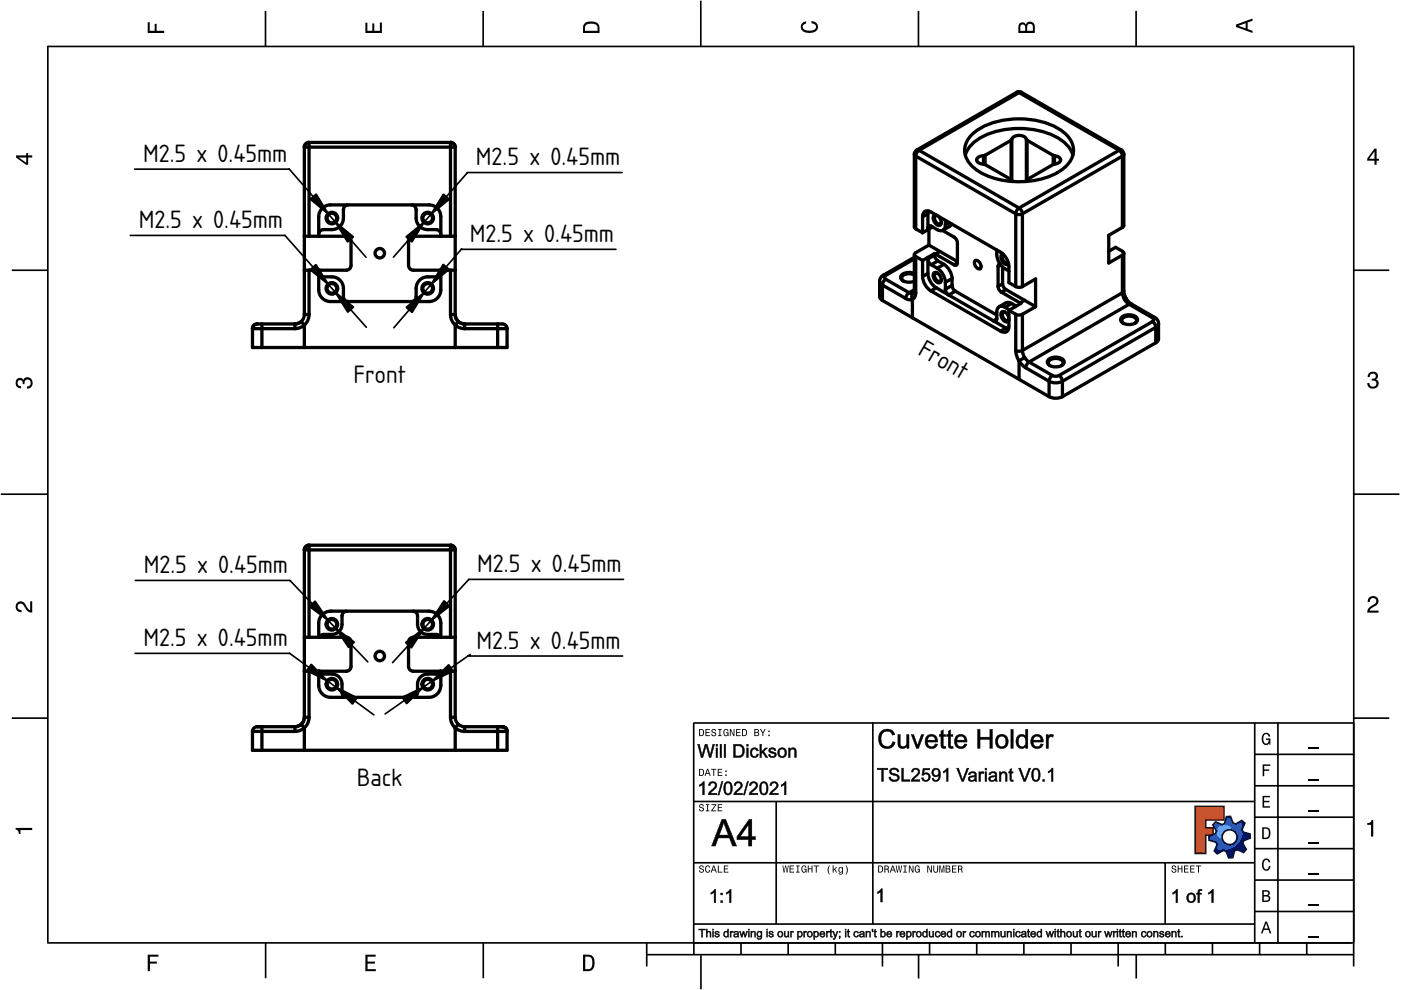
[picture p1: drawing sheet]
<svg xmlns="http://www.w3.org/2000/svg" width="297mm" height="210mm" viewBox="0 0 297 210" stroke-linecap="round" stroke-linejoin="round" font-family="sans-serif">
<defs><g id="words">
<g font-size="5">
<text x="30.3" y="34.3">M2.5 x 0.45mm</text>
<text x="100.9" y="35.1">M2.5 x 0.45mm</text>
<text x="29.4" y="48.4">M2.5 x 0.45mm</text>
<text x="99.6" y="51.3">M2.5 x 0.45mm</text>
<text x="194.4" y="75" transform="rotate(30 194.4 75)">Front</text>
<text x="74.9" y="81.2">Front</text>
<text x="30.5" y="121.5">M2.5 x 0.45mm</text>
<text x="101.2" y="121.3">M2.5 x 0.45mm</text>
<text x="30.4" y="137">M2.5 x 0.45mm</text>
<text x="101" y="137.6">M2.5 x 0.45mm</text>
<text x="75.6" y="166.6">Back</text>
</g>
</g></defs>
<g fill="none" stroke="#000" stroke-width=".35">
<path d="M10.1 9.7v190.1M10.1 9.9h277M56.3 2.3v7.5M102.4 2.3v7.5M148.6 .1v9.8M194.7 2.3v7.5M240.9 2.3v7.5M287 9.7v195.2M2.5 57.3h7.5M287.1 57.3h7.4M.2 104.8h10M287 104.8h9.7"/>
<path d="M2.5 152.3h7.5M147 153.3h140.1M147.1 153.3v49.1M185.1 153.2v42.8M266 159.9h21M266 153.3v46.7M270.9 153.3v46.7M287.1 152.3h7.4M147 169.9h119M164.6 169.9v26M266 179.9h21M266 173.3h21"/>
<path d="M266 166.6h21M10 199.9h277.1M56.3 199.9v7.5M102.5 199.9v7.5M137.1 199.9v5M147 195.9h119M147 182.9h119M157.1 199.9v2.5M167.1 199.9v2.5M177.1 199.9v2.5M187.1 199.9v5M197.1 199.9v2.5"/>
<path d="M207.1 199.9v2.5M217.1 199.9v2.5M227.1 199.9v2.5M237.1 199.9v5M247 182.9v13M247.1 199.9v2.5M257.1 199.9v2.5M266 193.3h21M266 186.6h21M267.1 199.9v2.5M277.1 199.9v2.5M137.1 202.4h150"/>
<path d="M148.6 202.6v7.2M194.8 202.4v5.1M240.9 202.4v5.1"/>
</g>
<g fill="#000">
<path d="M31.3 4.7h.4v1.8h1.1v-1.4h.4v1.4h1.6v.5h-3.5z" fill-rule="evenodd"/>
<path d="M77.5 4.8h.4v1.7h1v-1.5h.5v1.5h1.1v-1.7h.5v2.2h-3.5z" fill-rule="evenodd"/>
<path d="M124.1 4.9a2.19 2.19 0 0 0-.5 2.1h3.5v-1.2a1.42 1.42 0 0 0-1.7-1.3zM124.3 5.2a2.14 2.14 0 0 1 2.3 .3l.1 1h-2.7l.1-1z" fill-rule="evenodd"/>
<path d="M170.1 4.9l.8-.4v.5a.7 .7 0 0 0-.7 .5 .7 .7 0 0 0 .3 .8 1.69 1.69 0 0 0 2.5-.6 .9 .9 0 0 0-.9-.8v-.5a1.24 1.24 0 0 1 1.3 1.1 1.24 1.24 0 0 1-1 1.4 2.22 2.22 0 0 1-2.5-.7l-.1-.5z" fill-rule="evenodd"/>
<path d="M216.1 5l-.2 .8v1.2h3.5v-1.3a.98 .98 0 0 0-.7-1.1 .98 .98 0 0 0-1.2 .6 .84 .84 0 0 0-1.4-.2zM216.4 5.3a.54 .54 0 0 1 .7-.1 .54 .54 0 0 1 .3 .6v.7h-1.1zM217.9 5.2a.62 .62 0 0 1 .7-.1 .62 .62 0 0 1 .4 .6v.8h-1.2z" fill-rule="evenodd"/>
<path d="M262.1 5.2v.5l3.5 1.3v-.5l-1.1-.3v-1.4l1.1-.4v-.5zM262.6 5.5l1.5-.6v1.1z" fill-rule="evenodd"/>
<path d="M3.4 32.9v.5l2.1 1.5h.5v-1.5h.8v-.5h-.8v-.5h-.4v.5zM4 33.4h1.6v1.1z" fill-rule="evenodd"/>
<path d="M291.4 31.5l-1.5 2.1v.5h1.5v.8h.5v-.8h.5v-.4h-.5v-2.2zM291.4 32.1v1.6h-1.1z" fill-rule="evenodd"/>
<path d="M3.6 80.4a.86 .86 0 0 1 1.4 .1 1.06 1.06 0 0 1 1.2-.5 1.06 1.06 0 0 1 .7 1.2 1.1 1.1 0 0 1-1.2 1.2v-.4a.71 .71 0 0 0 .8-1 .71 .71 0 0 0-1.3-.1v.6h-.4a.61 .61 0 0 0-.3-.8 .61 .61 0 0 0-.8 .2 .61 .61 0 0 0 .2 .8l.6 .2v.4a1.15 1.15 0 0 1-1.2-.6 1.15 1.15 0 0 1 .3-1.3z" fill-rule="evenodd"/>
<path d="M290.3 79.1a1.08 1.08 0 0 1 1.3-.2 1.08 1.08 0 0 1 .5 1.3l-.4 .2a1.06 1.06 0 0 1 .6 1.3 1.06 1.06 0 0 1-1.2 .7 1.1 1.1 0 0 1-1.2-1.2h.4a.71 .71 0 0 0 1 .8 .71 .71 0 0 0 .1-1.3h-.6v-.4a.61 .61 0 0 0 .8-.3 .61 .61 0 0 0-.2-.8 .61 .61 0 0 0-.8 .2l-.2 .5h-.4z" fill-rule="evenodd"/>
<path d="M3.6 127.8a1.22 1.22 0 0 1 2 .7l.4 .6 .4 .3v-1.9h.4v2.4a1.8 1.8 0 0 1-1.7-1.4 .71 .71 0 0 0-.9-.5 .71 .71 0 0 0-.5 .8 .71 .71 0 0 0 .9 .6v.4a1.18 1.18 0 0 1-1.2-.6 1.18 1.18 0 0 1 .2-1.4z" fill-rule="evenodd"/>
<path d="M290.3 126.7a1.18 1.18 0 0 1 1.9 .3 1.18 1.18 0 0 1-1 1.7l-.5 .3-.3 .5h1.9v.4h-2.4a1.8 1.8 0 0 1 1.4-1.7 .71 .71 0 0 0 .5-.9 .71 .71 0 0 0-.9-.5 .71 .71 0 0 0-.5 .8h-.4z" fill-rule="evenodd"/>
<path d="M148.2 154.6v1.5h.5a.77 .77 0 0 0 .6-.8 .77 .77 0 0 0-.6-.7zM148.4 154.8a.58 .58 0 0 1 .7 .5 .58 .58 0 0 1-.7 .6zM149.6 154.6v1.5h.9v-.2h-.7v-.5h.6v-.2h-.6v-.4h.7v-.2zM151 154.7a.53 .53 0 0 0 0 .6 .53 .53 0 0 0 .6 .2 .32 .32 0 0 1-.3 .5 .32 .32 0 0 1-.3-.4h-.2a.5 .5 0 0 0 .7 .5 .5 .5 0 0 0 .1-.8l-.4-.1a.28 .28 0 0 1-.1-.4 .28 .28 0 0 1 .4-.1 .28 .28 0 0 1 .1 .3h.2a.51 .51 0 0 0-.3-.4 .51 .51 0 0 0-.5 .1zM152.3 154.6v.2h.2v1.1h-.2v.2h.7v-.2h-.3v-1.1h.3v-.2zM153.5 154.7a.81 .81 0 0 0 .5 1.4l.3-.2 .2 .2v-.8h-.6v.1h.4l-.2 .5a.6 .6 0 0 1-.5-.6 .6 .6 0 0 1 .4-.6l.2 .3h.2l-.1-.3a.53 .53 0 0 0-.8 0zM154.7 154.6v1.5h.2v-1.3l.6 1.3h.2v-1.5h-.2v1.2l-.5-1.2zM156.1 154.6v1.5h.9v-.2h-.7v-.5h.6v-.2h-.6v-.4h.7v-.2zM157.3 154.6v1.5h.5a.77 .77 0 0 0 .6-.8 .77 .77 0 0 0-.6-.7zM157.5 154.8a.58 .58 0 0 1 .7 .5 .58 .58 0 0 1-.7 .6zM159.9 154.6v1.5h.6a.42 .42 0 0 0 .5-.3 .42 .42 0 0 0-.3-.5l.2-.2-.1-.4zM160.1 154.8h.3a.23 .23 0 0 1 .3 .2 .23 .23 0 0 1-.3 .2h-.3zM160.1 155.4h.4a.26 .26 0 0 1 .3 .2 .26 .26 0 0 1-.3 .3h-.4zM161.1 154.6l.5 .9v.6h.2v-.6l.5-.9h-.2l-.4 .7-.3-.7zM162.9 155.8v.3h.3v-.3zM162.9 154.9v.3h.3v-.3z" fill-rule="evenodd"/>
<path d="M267.8 155.7a.85 .85 0 0 1 .9-.3 .85 .85 0 0 1 .6 .8h-.3l-.1-.3a.49 .49 0 0 0-.4-.3 .49 .49 0 0 0-.5 .3 1.2 1.2 0 0 0 .4 1.8 .66 .66 0 0 0 .6-.8h-.6v-.3h.9v1.3h-.1l-.1-.3-.3 .3a.85 .85 0 0 1-1.2-.7v-1.1z" fill-rule="evenodd"/>
<path d="M3.3 175.5h3.5v.5h-2.5v.8h-.3a.77 .77 0 0 0-.7-.9z" fill-rule="evenodd"/>
<path d="M148.4 170.6a.53 .53 0 0 0 0 .6 .53 .53 0 0 0 .6 .2 .32 .32 0 0 1-.3 .5 .32 .32 0 0 1-.3-.4h-.2a.5 .5 0 0 0 .7 .6 .5 .5 0 0 0 .1-.9l-.4-.1a.28 .28 0 0 1-.1-.4 .28 .28 0 0 1 .4-.1 .28 .28 0 0 1 .1 .4h.2a.51 .51 0 0 0-.3-.5 .51 .51 0 0 0-.5 .1zM149.7 170.5v.2h.2v1.1h-.2v.2h.7v-.2h-.3v-1.1h.3v-.2zM150.8 170.5v.2h.8l-.8 1.3h1.1v-.2h-.9l.9-1.3zM152.2 170.5v1.5h.9v-.2h-.7v-.5h.6v-.2h-.6v-.4h.7v-.2z" fill-rule="evenodd"/>
<path d="M148.2 163v1.5h.5a.77 .77 0 0 0 .6-.7 .77 .77 0 0 0-.6-.8zM148.4 163.2a.57 .57 0 0 1 .7 .6 .57 .57 0 0 1-.7 .5zM149.9 163l-.5 1.5h.2l.1-.4h.6l.2 .4h.2l-.6-1.5zM150 163.2l.3 .7h-.5zM150.8 163v.2h.4v1.3h.2v-1.3h.5v-.2zM152.2 163v1.5h.9v-.2h-.7v-.5h.6v-.2h-.6v-.4h.7v-.2zM153.8 164.2v.3h.3v-.3zM153.8 163.4v.3h.3v-.3z" fill-rule="evenodd"/>
<path d="M253.4 171h6.1v2.8h-3.9v1.7h1.6v1.5h-1.6v4h-2.2z" fill-rule="evenodd"/>
<path d="M257.7 174.3l-.5 .6 .7 1.3-.2 .6-1.4 .5v.9l1.5 .4 .3 .5-.7 1.4 .7 .5 1.3-.7 .6 .2 .5 1.4 .9-.1 .3-1.4 .6-.3 1.4 .6 .5-.6-.7-1.3 .2-.6 1.4-.5-.1-.9-1.4-.4-.3-.5 .6-1.4-.6-.6-1.3 .8-.6-.2-.5-1.4h-.9l-.4 1.5-.5 .2zM259.1 177.5a1.6 1.6 0 0 1 3.2 0 1.6 1.6 0 0 1-3.2 0z" fill-rule="evenodd"/>
<path d="M267.7 168.7h1.5v.3h-1.2v.8h1.1v.3h-1.1v.8h1.3v.3h-1.6z" fill-rule="evenodd"/>
<path d="M267.7 162.1h1.6v.3h-1.3v.7h1.1v.3h-1.1v1.2h-.3z" fill-rule="evenodd"/>
<path d="M267.6 175.4v2.5h.8a1.37 1.37 0 0 0 .7-2.2 1.56 1.56 0 0 0-1.5-.3zM267.9 175.7a.98 .98 0 0 1 1.2 .7 .98 .98 0 0 1-.7 1.2h-.5z" fill-rule="evenodd"/>
<path d="M289.9 174.5a.77 .77 0 0 0 .9-.6h.4v3.5h-.5v-2.5h-.8z" fill-rule="evenodd"/>
<path d="M148.4 183.6a.53 .53 0 0 0 0 .6 .53 .53 0 0 0 .6 .2 .32 .32 0 0 1-.3 .5 .32 .32 0 0 1-.3-.4h-.2a.5 .5 0 0 0 .7 .6 .5 .5 0 0 0 .1-.9l-.4-.1a.28 .28 0 0 1-.1-.4 .28 .28 0 0 1 .4-.1 .28 .28 0 0 1 .1 .4h.2a.51 .51 0 0 0-.3-.5 .51 .51 0 0 0-.5 .1zM149.6 183.7l-.1 .2a.67 .67 0 0 0 .1 .9 .67 .67 0 0 0 .8 .1l.2-.4h-.2l-.2 .3a.6 .6 0 0 1-.5-.5 .6 .6 0 0 1 .4-.6l.3 .3h.2l-.2-.4a.5 .5 0 0 0-.8 .1zM151.2 183.5l-.5 1.5h.2l.1-.4h.6l.2 .4h.2l-.6-1.5zM151.3 183.7l.3 .7h-.5zM152.2 183.5v1.5h1v-.2h-.8v-1.3zM153.5 183.5v1.5h.9v-.2h-.7v-.5h.6v-.2h-.6v-.4h.7v-.2z" fill-rule="evenodd"/>
<path d="M165.9 183.5l.3 1.5h.1l.3-1.3 .2 1.3h.2l.2-1.5h-.1l-.2 1.3-.2-1.3h-.2l-.2 1.3-.2-1.3zM167.4 183.5v1.5h1v-.2h-.8v-.5h.7v-.2h-.7v-.4h.7v-.2zM168.8 183.5v.2h.3v1.1h-.3v.2h.7v-.2h-.2v-1.1h.2v-.2zM170.1 183.7a.82 .82 0 0 0 .5 1.3l.3-.2 .1 .2v-.8h-.5v.2h.3l-.2 .4a.6 .6 0 0 1-.5-.5 .6 .6 0 0 1 .5-.6l.2 .3h.2l-.2-.4a.53 .53 0 0 0-.7 .1zM171.3 183.5v1.5h.2v-.7h.6v.7h.2v-1.5h-.2v.6h-.6v-.6zM172.5 183.5v.2h.5v1.3h.2v-1.3h.4v-.2zM175.8 183.5a1.35 1.35 0 0 0 .2 1.9 1.84 1.84 0 0 1 0-1.9zM176.5 183.5v1.5h.2v-.4l.2-.2 .4 .6h.2l-.4-.7 .4-.5h-.2l-.6 .6v-.9zM177.9 184a.59 .59 0 0 0-.2 .7 .59 .59 0 0 0 .7 .3l.1-.2a.31 .31 0 0 1-.1 .5 .31 .31 0 0 1-.4-.2h-.2a.47 .47 0 0 0 .5 .4 .47 .47 0 0 0 .4-.5v-1.2h-.2v.2l-.3-.2zM178 184.1l.1-.1a.42 .42 0 0 1 .4 .4 .42 .42 0 0 1-.4 .5l-.1-.3zM179.3 183.5a1.85 1.85 0 0 1 0 1.9 1.22 1.22 0 0 0 0-1.9z" fill-rule="evenodd"/>
<path d="M186.2 183.5v1.5h.5a.77 .77 0 0 0 .6-.7 .77 .77 0 0 0-.6-.8zM186.4 183.7a.58 .58 0 0 1 .6 .6 .58 .58 0 0 1-.6 .5zM187.5 183.5v1.5h.2v-.6a.45 .45 0 0 1 .5 .1 .45 .45 0 0 1 .1 .5h.2l-.2-.7a.42 .42 0 0 0 .1-.5 .42 .42 0 0 0-.4-.3zM187.7 183.7h.2a.26 .26 0 0 1 .4 .3 .26 .26 0 0 1-.4 .2h-.2zM189.2 183.5l-.6 1.5h.2l.2-.4h.6l.1 .4h.2l-.5-1.5zM189.3 183.7l.2 .7h-.4zM189.9 183.5l.3 1.5h.2l.2-1.3 .2 1.3h.2l.3-1.5h-.2l-.2 1.3-.2-1.3h-.2l-.2 1.3-.2-1.3zM191.5 183.5v.2h.3v1.1h-.3v.2h.8v-.2h-.3v-1.1h.3v-.2zM192.7 183.5v1.5h.2v-1.2l.5 1.2h.3v-1.5h-.2v1.2l-.6-1.2zM194.1 183.7a.81 .81 0 0 0 .5 1.3l.3-.2 .1 .2v-.8h-.5v.2h.3l-.2 .4a.6 .6 0 0 1-.5-.5 .6 .6 0 0 1 .5-.6l.2 .3h.2l-.2-.4a.53 .53 0 0 0-.7 .1zM196.6 183.5v1.5h.2v-1.2l.6 1.2h.2v-1.5h-.2v1.2l-.6-1.2zM197.9 183.5v.9a.52 .52 0 0 0 .5 .6 .52 .52 0 0 0 .5-.6v-.9h-.2v.9a.33 .33 0 0 1-.3 .5 .33 .33 0 0 1-.3-.5v-.9zM199.2 183.5v1.5h.1v-1.4l.3 1.4h.2l.3-1.4v1.4h.1v-1.5h-.2l-.3 1.3-.3-1.3zM200.5 183.5v1.5h.6a.42 .42 0 0 0 .4-.3 .42 .42 0 0 0-.2-.5l.2-.2-.1-.4zM200.7 183.7h.3a.23 .23 0 0 1 .3 .2 .23 .23 0 0 1-.3 .2h-.3zM200.7 184.3h.3a.26 .26 0 0 1 .3 .3 .26 .26 0 0 1-.3 .2h-.3zM201.8 183.5v1.5h1v-.2h-.8v-.5h.7v-.2h-.7v-.4h.8v-.2zM203.1 183.5v1.5h.2v-.6a.45 .45 0 0 1 .5 .1 .45 .45 0 0 1 .1 .5h.2l-.2-.7a.42 .42 0 0 0 .1-.5 .42 .42 0 0 0-.4-.3zM203.3 183.7h.3a.26 .26 0 0 1 .3 .3 .26 .26 0 0 1-.4 .2h-.2z" fill-rule="evenodd"/>
<path d="M248.5 183.6a.53 .53 0 0 0 0 .6 .53 .53 0 0 0 .6 .2 .32 .32 0 0 1-.2 .5 .32 .32 0 0 1-.3-.4h-.2a.5 .5 0 0 0 .6 .6 .5 .5 0 0 0 .2-.9l-.4-.1a.28 .28 0 0 1-.1-.4 .28 .28 0 0 1 .3-.1 .28 .28 0 0 1 .2 .4h.2a.51 .51 0 0 0-.3-.5 .51 .51 0 0 0-.6 .1zM249.7 183.5v1.5h.2v-.7h.6v.7h.2v-1.5h-.2v.6h-.6v-.6zM251 183.5v1.5h1v-.2h-.8v-.5h.7v-.2h-.7v-.4h.8v-.2zM252.3 183.5v1.5h1v-.2h-.8v-.5h.7v-.2h-.7v-.4h.8v-.2zM253.5 183.5v.2h.5v1.3h.2v-1.3h.5v-.2z" fill-rule="evenodd"/>
<path d="M268.3 195.4l-1 2.5h.4l.2-.7h1l.3 .7h.3l-.9-2.5zM268.4 195.8l.4 1.1h-.7z" fill-rule="evenodd"/>
<path d="M267.6 188.7v2.5h1a.7 .7 0 0 0 .7-.5 .7 .7 0 0 0-.4-.8 .61 .61 0 0 0 .3-.8 .61 .61 0 0 0-.7-.4zM267.9 189h.6a.38 .38 0 0 1 .4 .4 .38 .38 0 0 1-.5 .4h-.5zM267.9 190.1h.6a.44 .44 0 0 1 .5 .4 .44 .44 0 0 1-.5 .4h-.6z" fill-rule="evenodd"/>
<path d="M267.8 182.3a.85 .85 0 0 1 .9-.3 .85 .85 0 0 1 .6 .8h-.3l-.1-.2a.47 .47 0 0 0-.4-.3 .47 .47 0 0 0-.4 .3 1.21 1.21 0 0 0 .4 1.7 .64 .64 0 0 0 .5-.7h.4a.89 .89 0 0 1-.8 1 .89 .89 0 0 1-1-.7v-1.1z" fill-rule="evenodd"/>
<path d="M31.3 202.4h2.3v.4h-1.8v1.1h1.5v.4h-1.5v1.6h-.5z" fill-rule="evenodd"/>
<path d="M77.5 202.4h2.1v.4h-1.7v1.1h1.6v.4h-1.6v1.2h1.8v.4h-2.2z" fill-rule="evenodd"/>
<path d="M123.6 202.4v3.5h1.2a1.42 1.42 0 0 0 1.3-1.7 1.38 1.38 0 0 0-1.3-1.8zM124.1 202.8l1 .1a1.89 1.89 0 0 1 0 2.5l-1 .1z" fill-rule="evenodd"/>
</g>
<path d="M277.3 158.6h2.2M277.3 178.6h2.2M277.3 172h2.2M277.3 165.3h2.2M277.3 198.6h2.2M277.3 192h2.2M277.3 185.3h2.2" fill="none" stroke="#000" stroke-width=".25"/>
<g fill="#000">
<path d="M186 189.1l.8-.7h.3v2.8h-.4v-2.1l-.7 .4z"/>
<path d="M186.8 155.1a1.76 1.76 0 0 1 2.9 .6l-.5 .2a1.26 1.26 0 0 0-1.6-.8 1.26 1.26 0 0 0-.8 1.5 1.27 1.27 0 0 0 .9 1.6 1.27 1.27 0 0 0 1.6-.9l.5 .1a1.84 1.84 0 0 1-2.3 1.2 1.84 1.84 0 0 1-1.2-2.3zM190.4 155.8h.5v1.6a.73 .73 0 0 0 .7 .9 .73 .73 0 0 0 .6-1v-1.5h.5v2.9h-.4v-.5a1.03 1.03 0 0 1-1.3 .5 1.03 1.03 0 0 1-.6-1.1zM193.2 155.8h.5l.8 2.3 .9-2.3h.5l-1.1 2.9h-.5zM196.5 156.1a1.36 1.36 0 0 1 1.6-.3 1.36 1.36 0 0 1 .7 1.5h-2.2a.85 .85 0 0 0 .7 1 .85 .85 0 0 0 1-.6l.5 .1a1.42 1.42 0 0 1-2 .8 1.42 1.42 0 0 1-.6-2zM196.9 156.3l-.2 .6h1.6a.8 .8 0 0 0-.5-.7 .8 .8 0 0 0-.9 .1zM199.5 155l.5-.3v1.1h.5v.3h-.5v1.7a.33 .33 0 0 0 .1 .4 .33 .33 0 0 0 .4 0l.1 .5a.73 .73 0 0 1-.9-.1 .73 .73 0 0 1-.2-.8v-1.7h-.4v-.3h.4zM201.1 155l.4-.3v1.1h.5v.3h-.5v1.7a.33 .33 0 0 0 .2 .4 .33 .33 0 0 0 .3 0l.1 .5a.73 .73 0 0 1-.8-.1 .73 .73 0 0 1-.2-.8v-1.7h-.4v-.3h.4zM202.7 156.1a1.36 1.36 0 0 1 1.6-.3 1.36 1.36 0 0 1 .7 1.5h-2.1a.85 .85 0 0 0 .6 1 .85 .85 0 0 0 1-.6l.5 .1a1.42 1.42 0 0 1-1.9 .8 1.42 1.42 0 0 1-.7-2zM203.1 156.3l-.2 .6h1.6a.8 .8 0 0 0-.5-.7 .8 .8 0 0 0-.9 .1zM207.3 154.6h.5v1.7h2.1v-1.7h.5v4.1h-.5v-1.9h-2.1v1.9h-.5zM211.5 156a1.47 1.47 0 0 1 2.3 1 1.47 1.47 0 0 1-1.9 1.6 1.68 1.68 0 0 1-.4-2.6zM211.8 156.4a1.11 1.11 0 0 0-.3 1.2 1.11 1.11 0 0 0 1.1 .7 1.13 1.13 0 0 0 .7-1.3 1.13 1.13 0 0 0-1.1-.9zM214.3 154.6h.5v4.1h-.5zM215.8 156a1.07 1.07 0 0 1 1.6 .1v-1.5h.5v4.1h-.4v-.4a1.25 1.25 0 0 1-1.6 .2 1.25 1.25 0 0 1-.5-1.6zM216.1 156.4a1.26 1.26 0 0 0 .6 1.9 1.18 1.18 0 0 0 .8-1.1 1.18 1.18 0 0 0-.8-1.1zM218.9 156.1a1.36 1.36 0 0 1 1.6-.3 1.36 1.36 0 0 1 .7 1.5h-2.2a.85 .85 0 0 0 .7 1 .85 .85 0 0 0 1-.6l.5 .1a1.42 1.42 0 0 1-2 .8 1.42 1.42 0 0 1-.6-2zM219.3 156.3l-.2 .6h1.6a.8 .8 0 0 0-.5-.7 .8 .8 0 0 0-.9 .1zM221.8 155.8h.4v.4a.7 .7 0 0 1 1.2-.4l-.2 .5a.65 .65 0 0 0-.8 .1 .65 .65 0 0 0-.1 .7v1.6h-.5z"/>
<path d="M186.7 155.1a1.8 1.8 0 0 1 3.1 .7l-.6 .1a1.23 1.23 0 0 0-1.5-.8 1.23 1.23 0 0 0-.9 1.5 1.22 1.22 0 0 0 .9 1.6 1.22 1.22 0 0 0 1.5-1l.6 .1a1.84 1.84 0 0 1-2.1 1.4 1.84 1.84 0 0 1-1.5-2.1l.1-.8zM186.9 155a2.15 2.15 0 0 0 .9 3.7 1.62 1.62 0 0 0 1.9-1.3l-.4-.1a1.3 1.3 0 0 1-1.6 1 1.3 1.3 0 0 1-1-1.7 1.31 1.31 0 0 1 .9-1.5 1.31 1.31 0 0 1 1.7 .8l.4-.2a1.72 1.72 0 0 0-2.8-.7zM190.3 155.7h.6v2.2a.71 .71 0 0 0 .9 .3 .71 .71 0 0 0 .4-.9v-1.6h.6v3h-.6l.1-.5a1.05 1.05 0 0 1-1.1 .6 1.05 1.05 0 0 1-.8-.8zM190.4 155.8v1.8a.99 .99 0 0 0 .7 1.1 .99 .99 0 0 0 1.2-.6v.6h.4v-2.9h-.5l.1 1.5a.77 .77 0 0 1-.7 1 .77 .77 0 0 1-.8-.9l.1-1.6zM193.1 155.7h.7l.7 2.4 .8-2.4h.6l-1.1 3h-.5zM193.2 155.8l1.1 2.9h.5l1.1-2.9h-.5l-.9 2.5-.8-2.5zM196.5 156.1a1.38 1.38 0 0 1 1.7-.3 1.38 1.38 0 0 1 .6 1.6l-2.1-.1a.82 .82 0 0 0 .6 1 .82 .82 0 0 0 1-.6h.5a1.19 1.19 0 0 1-1.6 1 1.63 1.63 0 0 1-.7-2.6zM196.5 156.1a1.46 1.46 0 0 0-.1 2 1.46 1.46 0 0 0 1.9 .3l.5-.6-.5-.1a.85 .85 0 0 1-1.1 .6 .85 .85 0 0 1-.6-1h2.2a1.31 1.31 0 0 0-.7-1.4 1.31 1.31 0 0 0-1.6 .2zM197 156.4l-.3 .5h1.5a.75 .75 0 0 0-.4-.7 .75 .75 0 0 0-.8 .2zM196.9 156.3l.6-.3 .5 .2 .2 .3 .1 .5h-1.7zM199.4 155l.6-.3v1.1l.5-.1v.5l-.5-.1v1.7a.3 .3 0 0 0 .2 .4 .3 .3 0 0 0 .3 0l.1 .5a.8 .8 0 0 1-.9-.1 .8 .8 0 0 1-.3-.8l.1-1.7-.4 .1v-.5l.4 .1zM199.5 155v.8h-.4v.3h.4v1.7a.67 .67 0 0 0 .3 .8 .67 .67 0 0 0 .7 0v-.4a.35 .35 0 0 1-.4 0 .35 .35 0 0 1-.2-.4v-1.7h.6v-.3h-.6l.1-1.1zM201 155l.6-.3-.1 1.1 .6-.1v.5l-.6-.1 .1 1.7a.3 .3 0 0 0 .1 .4 .3 .3 0 0 0 .4 0l.1 .5a.8 .8 0 0 1-.9-.1 .8 .8 0 0 1-.3-.8l.1-1.7-.5 .1v-.5l.5 .1zM201.1 155v.8h-.4v.3h.4v1.7a.67 .67 0 0 0 .2 .8 .67 .67 0 0 0 .8 0l-.1-.4a.35 .35 0 0 1-.4 0 .35 .35 0 0 1-.1-.4v-1.7h.5v-.3h-.5v-1.1zM202.7 156.1a1.38 1.38 0 0 1 1.7-.3 1.38 1.38 0 0 1 .6 1.6l-2.1-.1a.82 .82 0 0 0 .6 1 .82 .82 0 0 0 1-.6h.5a1.19 1.19 0 0 1-1.6 1 1.63 1.63 0 0 1-.7-2.6zM202.8 156.1a1.46 1.46 0 0 0-.2 2 1.46 1.46 0 0 0 1.9 .3l.5-.6-.5-.1a.85 .85 0 0 1-1 .6 .85 .85 0 0 1-.6-1h2.1a1.31 1.31 0 0 0-.7-1.4 1.31 1.31 0 0 0-1.5 .2zM203.2 156.4l-.3 .5h1.6a.75 .75 0 0 0-.5-.7 .75 .75 0 0 0-.8 .2zM203.1 156.3l.6-.3 .5 .2 .3 .3 .1 .5h-1.8zM207.2 154.6h.6v1.7h2.1l-.1-1.7h.7v4.1h-.7v-1.9h-2v1.9h-.6zM207.3 154.6v4.1h.5l-.1-2h2.2v2h.5v-4.1h-.5v1.7h-2.2l.1-1.7zM211.5 156a1.52 1.52 0 0 1 2.3 1 1.52 1.52 0 0 1-2 1.7 1.73 1.73 0 0 1-.3-2.7zM211.5 156a1.51 1.51 0 0 0-.3 1.8 1.51 1.51 0 0 0 1.7 .8 1.47 1.47 0 0 0 .7-2.1 1.47 1.47 0 0 0-2.1-.5zM211.8 156.4a1.06 1.06 0 0 0-.2 1.2 1.06 1.06 0 0 0 1 .6 1.08 1.08 0 0 0 .6-1.2 1.08 1.08 0 0 0-1-.8zM211.8 156.3a.98 .98 0 0 1 1.2 0 .98 .98 0 0 1 .3 1.2 .91 .91 0 0 1-1.1 .9 .91 .91 0 0 1-.7-1.2zM214.3 154.6h.6v4.1h-.6zM214.3 154.6v4.1h.5v-4.1zM215.8 156a1.04 1.04 0 0 1 1.6 .1v-1.5h.6v4.1h-.6l.1-.4a1.01 1.01 0 0 1-1.7 .1 1.94 1.94 0 0 1 0-2.4zM215.8 156.1a1.5 1.5 0 0 0-.3 1.6 1.5 1.5 0 0 0 1.5 .9l.5-.5v.6h.4v-4.1h-.5l.1 1.6a1.03 1.03 0 0 0-1.7-.1zM216.2 156.4a1.21 1.21 0 0 0 .5 1.9 1.13 1.13 0 0 0 .7-1.1 1.13 1.13 0 0 0-.7-1.1zM216.1 156.3a.87 .87 0 0 1 1.1-.1 .87 .87 0 0 1 .3 1 .87 .87 0 0 1-.8 1.2 .87 .87 0 0 1-.8-1.2zM218.9 156.1a1.38 1.38 0 0 1 1.7-.3 1.38 1.38 0 0 1 .6 1.6l-2.1-.1a.82 .82 0 0 0 .6 1 .82 .82 0 0 0 1-.6h.5a1.19 1.19 0 0 1-1.6 1 1.63 1.63 0 0 1-.7-2.6zM218.9 156.1a1.46 1.46 0 0 0-.1 2 1.46 1.46 0 0 0 1.9 .3l.5-.6-.5-.1a.85 .85 0 0 1-1.1 .6 .85 .85 0 0 1-.6-1h2.2a1.31 1.31 0 0 0-.7-1.4 1.31 1.31 0 0 0-1.6 .2zM219.4 156.4l-.3 .5h1.5a.75 .75 0 0 0-.4-.7 .75 .75 0 0 0-.8 .2zM219.3 156.3l.6-.3 .5 .2 .2 .3 .1 .5h-1.7zM221.8 155.7h.5l-.1 .5a.68 .68 0 0 1 .5-.5 .68 .68 0 0 1 .7 .2l-.2 .5a.55 .55 0 0 0-.8 .2l-.1 2.1h-.5zM221.8 155.8v2.9h.5l-.1-1.6a.67 .67 0 0 1 .2-.7 .67 .67 0 0 1 .8-.1l.2-.4a.77 .77 0 0 0-1.2 .3v-.4z"/>
<path d="M147.8 157.8h.5l.5 2.4 .7-2.4h.5l.6 2.4 .5-2.4h.5l-.8 2.9h-.5l-.6-2.6-.6 2.6h-.5zM147.9 157.8l.8 2.8h.3l.8-2.5 .6 2.5h.3l.8-2.8h-.4l-.5 2.4-.7-2.4h-.4l-.6 2.4-.6-2.4zM151.8 157.8h.4v.5h-.4zM151.8 157.8v.4h.3v-.4zM151.8 158.5h.4v2.2h-.4zM151.8 158.6v2h.3v-2zM152.6 157.8h.5v2.9h-.5zM152.7 157.8v2.8h.3v-2.8zM153.5 157.8h.4v2.9h-.4zM153.5 157.8v2.8h.4v-2.8zM155.5 157.8h1.4l.5 .3a1.39 1.39 0 0 1 .4 1.5 1.18 1.18 0 0 1-1.3 1.1h-1zM155.5 157.8v2.8h1a1.42 1.42 0 0 0 1.2-1 1.42 1.42 0 0 0-.3-1.5l-.6-.2zM155.9 158.1v2.2l1.2-.3a1.06 1.06 0 0 0 .3-1.1 1.06 1.06 0 0 0-.9-.7zM155.8 158.1l1.2 .1a1.16 1.16 0 0 1 .5 1.2 1.16 1.16 0 0 1-1 .9h-.7zM158.2 157.8h.5v.5h-.5zM158.3 157.8v.4h.3v-.4zM158.2 158.5h.5v2.2h-.5zM158.3 158.6v2h.3v-2zM159.3 158.7a.85 .85 0 0 1 .9-.2 .85 .85 0 0 1 .6 .7l-.3 .1a.53 .53 0 0 0-.7-.4 .53 .53 0 0 0-.3 .7 .51 .51 0 0 0 .3 .7 .51 .51 0 0 0 .6-.5l.4 .1a.95 .95 0 0 1-1.2 .8 .95 .95 0 0 1-.6-1.3zM159.4 158.8a.97 .97 0 0 0-.2 1.4 .97 .97 0 0 0 1.4 .1l.2-.4h-.3a.59 .59 0 0 1-.7 .5 .59 .59 0 0 1-.4-.8 .6 .6 0 0 1 .3-.8 .6 .6 0 0 1 .8 .4h.3a.85 .85 0 0 0-1.4-.4zM161.1 157.8h.4v1.6l.7-.9h.6l-.9 .8 1 1.4h-.6l-.6-1.1-.2 .2v.9h-.4zM161.1 157.8v2.8h.4l-.1-.8 .3-.3 .7 1.1h.3l-.8-1.3 .8-.7h-.4l-.9 .9 .1-1.7zM163.1 158.7l.2-.1a.8 .8 0 0 1 1.2 .6h-.3a.41 .41 0 0 0-.4-.3 .41 .41 0 0 0-.4 .3l.4 .2a.69 .69 0 0 1 .9 .6 .69 .69 0 0 1-.9 .7 .71 .71 0 0 1-.9-.7l.4-.1a.5 .5 0 0 0 .4 .4 .5 .5 0 0 0 .5-.3l-.2-.1a.93 .93 0 0 1-1.1-.9zM163.1 158.8a.59 .59 0 0 0 .1 .7 .59 .59 0 0 0 .6 .2l.2 .1a.31 .31 0 0 1 .3 .3 .31 .31 0 0 1-.3 .3l-.6-.1-.1-.4-.4 .1a.82 .82 0 0 0 .9 .6 .82 .82 0 0 0 .7-.7l-.2-.3-1-.4a.49 .49 0 0 1 .4-.5 .49 .49 0 0 1 .5 .4h.3a.88 .88 0 0 0-1.4-.3zM165.2 158.7a1.06 1.06 0 0 1 1.5 .2 1.06 1.06 0 0 1-.3 1.5 1.06 1.06 0 0 1-1.4-.2l-.1-.3a1.27 1.27 0 0 1 .3-1.2zM165.2 158.8a1.03 1.03 0 0 0-.2 1.3 1.03 1.03 0 0 0 1.3 .4 1.02 1.02 0 0 0 .3-1.4 1.02 1.02 0 0 0-1.4-.3zM165.4 159a.7 .7 0 0 0-.1 .9 .7 .7 0 0 0 .8 .3 .68 .68 0 0 0 .3-.9 .68 .68 0 0 0-1-.3zM165.4 159a.78 .78 0 0 1 1.1 .4 .78 .78 0 0 1-.7 1 .86 .86 0 0 1-.4-1.4zM167.1 158.5h.4v.4a.74 .74 0 0 1 .9-.4 .74 .74 0 0 1 .5 .9v1.3h-.5v-1.3a.45 .45 0 0 0-.5-.5 .45 .45 0 0 0-.3 .6v1.2h-.5zM167.2 158.6v2h.3v-1.1a.54 .54 0 0 1 .4-.7 .54 .54 0 0 1 .6 .6v1.2h.3v-1.6a.74 .74 0 0 0-.7-.4 .74 .74 0 0 0-.7 .4l.1-.4z"/>
<path d="M147.9 157.8h.4l.5 2.4 .7-2.4h.4l.7 2.4 .5-2.4h.4l-.8 2.8h-.3l-.7-2.5-.7 2.5h-.3zM151.8 157.8h.3v.4h-.3zM151.8 158.6h.3v2h-.3zM152.7 157.8h.3v2.8h-.3zM153.5 157.8h.4v2.8h-.4zM155.5 157.8h1a1.42 1.42 0 0 1 1.3 1.2 1.42 1.42 0 0 1-1 1.6h-1.3zM155.9 158.1v2.2h.6a1.12 1.12 0 0 0 1-.9 1.12 1.12 0 0 0-.5-1.2zM158.3 157.8h.3v.4h-.3zM158.3 158.6h.3v2h-.3zM159.4 158.8a.86 .86 0 0 1 1.4 .4h-.4a.55 .55 0 0 0-.7-.3 .55 .55 0 0 0-.3 .7 .56 .56 0 0 0 .4 .7 .56 .56 0 0 0 .7-.4h.3a.94 .94 0 0 1-1.3 .7 .94 .94 0 0 1-.4-1.4zM161.1 157.8h.4v1.6l.8-.8h.4l-.8 .7 .9 1.3h-.4l-.7-1-.2 .2v.8h-.4zM163.1 158.8a.88 .88 0 0 1 1.4 .3h-.3a.4 .4 0 0 0-.5-.3 .4 .4 0 0 0-.3 .4l.2 .1a.86 .86 0 0 1 1 .9 .9 .9 0 0 1-.9 .4 .9 .9 0 0 1-.8-.6l.4-.1a.45 .45 0 0 0 .5 .5 .45 .45 0 0 0 .3-.5l-.1-.1a.89 .89 0 0 1-1-.8zM165.2 158.8a1.01 1.01 0 0 1 1.4 .2 1.01 1.01 0 0 1-.2 1.4 1.01 1.01 0 0 1-1.4-.2l-.1-1zM165.4 159a.75 .75 0 0 0-.1 .9 .75 .75 0 0 0 .8 .4 .73 .73 0 0 0 .3-1 .73 .73 0 0 0-1-.3zM167.2 158.6h.3v.3a.72 .72 0 0 1 .9-.3 .72 .72 0 0 1 .4 .8v1.2h-.3v-1.2a.5 .5 0 0 0-.6-.6 .5 .5 0 0 0-.4 .7v1.1h-.3z"/>
<path d="M148.3 166.4l.8-.7h.2v2.8h-.3v-2.2l-.7 .4zM150.5 165.9a.91 .91 0 0 1 1.4 .2 .91 .91 0 0 1-.5 1.4l-.8 .7h1.4v.3h-1.8a3.2 3.2 0 0 1 1.3-1.6 .53 .53 0 0 0-.2-.9 .53 .53 0 0 0-.7 .6l-.4-.1zM153 165.7h.3l-.8 2.9h-.3zM153.9 165.9a1 1 0 0 1 1.1 .1 1 1 0 0 1 .3 1.1 1.02 1.02 0 0 1-.3 1.2 1.02 1.02 0 0 1-1.1 .1 2.13 2.13 0 0 1 0-2.5zM154.1 166.1a1.89 1.89 0 0 0 .1 2.2h.3a1.73 1.73 0 0 0 0-2.3zM155.9 165.9a.91 .91 0 0 1 1.4 .2 .91 .91 0 0 1-.5 1.4l-.8 .7h1.4v.3h-1.8a3.2 3.2 0 0 1 1.3-1.6 .53 .53 0 0 0-.2-.9 .53 .53 0 0 0-.7 .6l-.4-.1zM158.4 165.7h.3l-.8 2.9h-.3zM159.2 165.9a.91 .91 0 0 1 1.4 .2 .91 .91 0 0 1-.5 1.4l-.8 .7h1.4v.3h-1.9a3.2 3.2 0 0 1 1.3-1.6 .53 .53 0 0 0-.1-.9 .53 .53 0 0 0-.8 .6l-.3-.1zM161.4 165.9a1 1 0 0 1 1.2 .1 1 1 0 0 1 .3 1.1 1.02 1.02 0 0 1-.3 1.2 1.02 1.02 0 0 1-1.1 .1 2.13 2.13 0 0 1-.1-2.5zM161.7 166.1a1.89 1.89 0 0 0 .1 2.2h.3a1.73 1.73 0 0 0 0-2.3zM163.5 165.9a.91 .91 0 0 1 1.4 .2 .91 .91 0 0 1-.5 1.4l-.8 .7h1.4v.3h-1.8a3.2 3.2 0 0 1 1.3-1.6 .53 .53 0 0 0-.2-.9 .53 .53 0 0 0-.7 .6l-.4-.1zM165.6 166.4l.8-.7h.3v2.8h-.4v-2.2l-.7 .4z"/>
<path d="M148.2 166.4l.6-.3a.4 .4 0 0 1 .6-.4v2.9h-.5l.1-2.2-.8 .4zM148.3 166.4v.3l.7-.5v2.3h.3v-2.8h-.2l-.3 .4zM150.5 165.9a.96 .96 0 0 1 1.4 .2 .96 .96 0 0 1-.5 1.4l-.8 .7 1.4-.1v.5h-1.9l.4-.9a1.88 1.88 0 0 0 1.1-1.4 .5 .5 0 0 0-.6-.2 .5 .5 0 0 0-.4 .5h-.4zM150.5 166l-.3 .5 .4 .1a.59 .59 0 0 1 .9-.5 .59 .59 0 0 1-.1 1l-.9 .8-.3 .6h1.8v-.3h-1.5l.5-.4a1.39 1.39 0 0 0 .8-1.7l-.4-.3zM153 165.6h.4l-.9 3h-.4zM153 165.7l-.8 2.9h.3l.8-2.9zM153.8 165.8a1.05 1.05 0 0 1 1.2 .2 1.05 1.05 0 0 1 .3 1.1 1.07 1.07 0 0 1-.3 1.2 1.07 1.07 0 0 1-1.1 .2 2.11 2.11 0 0 1-.1-2.7zM153.9 165.9a2.32 2.32 0 0 0-.2 2.4 .89 .89 0 0 0 1.1 .1 .89 .89 0 0 0 .4-1 1.19 1.19 0 0 0-1-1.6zM154 166.2a2.24 2.24 0 0 0 .2 2h.3a1.72 1.72 0 0 0 0-2.1zM154 166.1l.5-.1a1.74 1.74 0 0 1 0 2.3h-.3a1.88 1.88 0 0 1-.2-2.2zM155.9 165.9a.96 .96 0 0 1 1.5 .2 .96 .96 0 0 1-.6 1.4l-.8 .7 1.5-.1v.5h-2l.4-.9a1.88 1.88 0 0 0 1.1-1.4 .5 .5 0 0 0-.6-.2 .5 .5 0 0 0-.4 .5h-.4zM155.9 166l-.3 .5 .4 .1a.59 .59 0 0 1 .9-.5 .59 .59 0 0 1-.1 1l-.9 .8-.3 .6h1.8v-.3h-1.4l.4-.4a1.39 1.39 0 0 0 .9-1.7l-.5-.3zM158.4 165.6h.4l-.9 3h-.3zM158.4 165.7l-.7 2.9h.2l.8-2.9zM159.1 165.9a.96 .96 0 0 1 1.5 .2 .96 .96 0 0 1-.5 1.4l-.8 .7 1.4-.1v.5h-1.9l.4-.9a1.88 1.88 0 0 0 1-1.4 .5 .5 0 0 0-.6-.2 .5 .5 0 0 0-.3 .5h-.5zM159.2 166l-.3 .5 .3 .1a.59 .59 0 0 1 .9-.5 .59 .59 0 0 1-.1 1l-.9 .8-.3 .6h1.9v-.3h-1.5l.4-.4a1.39 1.39 0 0 0 .9-1.7l-.5-.3zM161.4 165.8a1.05 1.05 0 0 1 1.2 .2 1.05 1.05 0 0 1 .3 1.1 1.07 1.07 0 0 1-.3 1.2 1.07 1.07 0 0 1-1.1 .2 2.11 2.11 0 0 1-.1-2.7zM161.5 165.9a2.32 2.32 0 0 0-.2 2.4 .89 .89 0 0 0 1.1 .1 .89 .89 0 0 0 .4-1 1.19 1.19 0 0 0-1-1.6zM161.6 166.2a2.24 2.24 0 0 0 .2 2h.3a1.72 1.72 0 0 0 0-2.1zM161.6 166.1l.5-.1a1.74 1.74 0 0 1 0 2.3h-.3a1.88 1.88 0 0 1-.2-2.2zM163.5 165.9a.96 .96 0 0 1 1.4 .2 .96 .96 0 0 1-.5 1.4l-.8 .7 1.5-.1v.5h-2l.4-.9a1.88 1.88 0 0 0 1.1-1.4 .5 .5 0 0 0-.6-.2 .5 .5 0 0 0-.4 .5h-.4zM163.5 166l-.3 .5 .4 .1a.59 .59 0 0 1 .9-.5 .59 .59 0 0 1-.1 1l-.9 .8-.3 .6h1.8v-.3h-1.5l.5-.4a1.39 1.39 0 0 0 .9-1.7l-.5-.3zM165.6 166.4l.5-.3a.4 .4 0 0 1 .6-.4v2.9h-.4l.1-2.2-.8 .4zM165.6 166.4l.1 .3 .7-.5-.1 2.3h.4v-2.8h-.3l-.2 .4z"/>
<path d="M153 173.7h.9l2.3 5.7h-.9l-.6-1.7h-2.4l-.6 1.7h-.9zM153 173.7l-2.1 5.7h.8l.6-1.8h2.4l.6 1.8h.9l-2.3-5.7zM153.4 174.3l-.1 .8-.8 2h1.9zM153.4 174.3l1.1 2.8h-2.1l.7-1.7zM158.8 173.7h.6v3.7l.8-.1v.8l-.8-.1v1.4h-.7v-1.4l-2.5 .1v-.7zM158.8 173.7l-2.5 3.7v.6h2.5l-.1 1.4h.7l-.1-1.4h.9v-.6h-.9l.1-3.7zM158.7 174.8l-1.7 2.6h1.7zM158.8 174.7v2.7h-2z"/>
<path d="M153 173.7h.9l2.3 5.7h-.9l-.6-1.7h-2.4l-.6 1.7h-.8zM153.4 174.3l-.9 2.8h1.9zM158.8 173.7h.6v3.7h.8v.6h-.8v1.4h-.7v-1.4h-2.4v-.6zM158.7 174.8l-1.8 2.6h1.8z"/>
<path d="M186 162.8h2.3v.5l-1-.1v2.5h-.4v-2.5l-.9 .1zM186 162.9v.3h1l-.1 2.5h.4l-.1-2.5h1v-.3zM188.8 163.1a1.07 1.07 0 0 1 1.1-.3 1.07 1.07 0 0 1 .7 .9h-.3a.64 .64 0 0 0-.7-.5 .64 .64 0 0 0-.6 .5l.6 .3a.94 .94 0 0 1 1.1 1 .94 .94 0 0 1-1.3 .7 .91 .91 0 0 1-.9-1h.3a.79 .79 0 0 0 .7 .6 .79 .79 0 0 0 .8-.4l-.2-.3-1.1-.4a.67 .67 0 0 1-.2-1.1zM188.9 163.1a.73 .73 0 0 0-.2 .8 .73 .73 0 0 0 .8 .4l.5 .2a.46 .46 0 0 1 .4 .5 .46 .46 0 0 1-.6 .4 .78 .78 0 0 1-1-.7l-.3 .1a1.12 1.12 0 0 0 1 .9 1.12 1.12 0 0 0 1.1-.8l-.4-.7-1.2-.3a.64 .64 0 0 1 .4-.9 .64 .64 0 0 1 .8 .4l.1 .3h.3a1.02 1.02 0 0 0-1.7-.6zM191.1 162.8h.5l-.1 2.5h1.5v.4h-1.9zM191.2 162.9v2.8h1.7v-.4l-1.4 .1v-2.5zM193.5 163a.96 .96 0 0 1 1.5 .2 .96 .96 0 0 1-.5 1.4l-.8 .7h1.4v.4h-2l.4-.8a1.88 1.88 0 0 0 1.1-1.4 .5 .5 0 0 0-.6-.3 .5 .5 0 0 0-.4 .6l-.4-.1zM193.5 163.1l-.3 .6h.4a.59 .59 0 0 1 .9-.5 .59 .59 0 0 1-.1 1l-.9 .9-.3 .6h1.8v-.4l-1.4 .1 .4-.5a1.39 1.39 0 0 0 .9-1.6l-.5-.4zM195.7 162.9h1.5v.4l-1.2-.1-.2 .8a.91 .91 0 0 1 1.3 .1 .91 .91 0 0 1-.1 1.3 .89 .89 0 0 1-1 .3 .89 .89 0 0 1-.6-.8h.3a.56 .56 0 0 0 .9 .3 .56 .56 0 0 0 .1-.9 .56 .56 0 0 0-.9 .1h-.4zM195.7 162.9l-.2 1.4 .3 .1a.65 .65 0 0 1 .9-.2 .65 .65 0 0 1 .1 .9 .57 .57 0 0 1-.6 .4 .57 .57 0 0 1-.4-.6h-.4a.89 .89 0 0 0 1 .8 .89 .89 0 0 0 .7-1.1 .89 .89 0 0 0-1.1-.7l-.2 .2 .2-.9h1.1v-.3zM197.8 163.1a1.04 1.04 0 0 1 1.2-.1 1.04 1.04 0 0 1 .4 1.2 1.15 1.15 0 0 1-.2 1.2 1.15 1.15 0 0 1-1.2 .3l-.3-.3-.1-.4 .4-.1a.53 .53 0 0 0 .7 .4 .53 .53 0 0 0 .3-.7l.1-.3a.83 .83 0 0 1-1 .4 .83 .83 0 0 1-.6-.9zM197.8 163.2a.83 .83 0 0 0 0 1.3 .83 .83 0 0 0 1.3-.3v.2a.72 .72 0 0 1-.2 .9 .72 .72 0 0 1-.9-.1l-.1-.2h-.3a.89 .89 0 0 0 1.1 .6 .89 .89 0 0 0 .6-1.1 1.12 1.12 0 0 0-1.1-1.6zM197.9 163.8a.55 .55 0 0 0 1.1 0 .55 .55 0 0 0-1.1 0zM197.8 163.8a.65 .65 0 0 1 1.3 0 .65 .65 0 0 1-1.3 0zM199.9 163.5l.6-.3a.4 .4 0 0 1 .6-.3v2.8h-.5l.1-2.2-.8 .5zM200 163.6v.3l.7-.5v2.3h.3v-2.8h-.2l-.3 .4zM202.8 162.8h.5l.8 2.6 .9-2.6h.5l-1.2 2.9h-.4zM202.8 162.9l1.1 2.8h.4l1.1-2.8h-.4l-.9 2.6-.9-2.6zM205.4 163.8a.9 .9 0 0 1 1-.3 .9 .9 0 0 1 .7 .9l.1 1.3h-.5v-.3a.72 .72 0 0 1-1.1 .3 .72 .72 0 0 1 0-1.1l1.1-.2-.1-.4a.62 .62 0 0 0-.9 .3h-.4zM205.5 163.9l-.2 .3 .4 .1a.52 .52 0 0 1 .6-.5 .52 .52 0 0 1 .4 .6l-.9 .1a.61 .61 0 0 0-.3 1 .99 .99 0 0 0 1.2-.2l.1 .4h.3l-.1-.4v-1.3a.98 .98 0 0 0-1.5-.1zM205.8 164.9l-.1 .1a.43 .43 0 0 0 .4 .5 .43 .43 0 0 0 .5-.4l.1-.5zM205.7 164.9l1-.3a.57 .57 0 0 1-.3 .8 .57 .57 0 0 1-.8-.4zM207.5 163.6h.4v.3a.44 .44 0 0 1 .3-.4 .44 .44 0 0 1 .5 .2l-.1 .4a.4 .4 0 0 0-.6 0 .4 .4 0 0 0-.1 .5v1.1h-.4zM207.5 163.6v2.1h.4v-1.5a.32 .32 0 0 1 .3-.3 .32 .32 0 0 1 .3 .1l.1-.3a.64 .64 0 0 0-.8 .2l.1-.3zM208.8 162.8h.4v.5h-.4zM208.8 162.9v.4h.4v-.4zM208.8 163.6h.4v2.1h-.4zM208.8 163.6v2.1h.4v-2.1zM209.8 163.8a.9 .9 0 0 1 1-.3 .9 .9 0 0 1 .6 .9l.1 1.3h-.4l-.1-.3a.72 .72 0 0 1-1.1 .3 .72 .72 0 0 1 0-1.1l1.1-.2-.1-.4a.62 .62 0 0 0-.9 .3h-.4zM209.8 163.9l-.1 .3 .3 .1a.52 .52 0 0 1 .6-.5 .52 .52 0 0 1 .4 .6l-.9 .1a.61 .61 0 0 0-.3 1 .99 .99 0 0 0 1.3-.2v.4h.4l-.2-.4v-1.3a.98 .98 0 0 0-1.5-.1zM210.1 164.9v.1a.43 .43 0 0 0 .3 .5 .43 .43 0 0 0 .5-.4l.1-.5zM210 164.9l1-.3a.57 .57 0 0 1-.3 .8 .57 .57 0 0 1-.8-.4zM211.8 163.6h.4v.3a.74 .74 0 0 1 .9-.3 .74 .74 0 0 1 .5 .8v1.3h-.5v-1.3a.45 .45 0 0 0-.5-.5 .45 .45 0 0 0-.3 .7v1.1h-.5zM211.9 163.6v2.1h.3v-1.1a.54 .54 0 0 1 .4-.8 .54 .54 0 0 1 .6 .6v1.3h.3v-1.6a.74 .74 0 0 0-.7-.5 .74 .74 0 0 0-.7 .5l.1-.5zM214.1 163.1l.4-.3v.8h.3v.4h-.3v1.3h.3l.1 .4a.58 .58 0 0 1-.6 0 .58 .58 0 0 1-.2-.6v-1.2l-.3 .1v-.4h.3zM214.1 163.1l.1 .6-.3-.1v.3h.3v1.2a.46 .46 0 0 0 .1 .5 .46 .46 0 0 0 .5 0v-.2a.28 .28 0 0 1-.3 0 .28 .28 0 0 1-.1-.3v-1.2h.4v-.3l-.4 .1 .1-.8zM215.9 162.8h.5l.8 2.6 .9-2.6h.5l-1.1 2.9h-.5zM216 162.9l1.1 2.8h.3l1.1-2.8h-.4l-.9 2.6-.8-2.6zM219.1 163a1.05 1.05 0 0 1 1.2 .1 1.05 1.05 0 0 1 .3 1.2 1.07 1.07 0 0 1-.3 1.1 1.07 1.07 0 0 1-1.2 .2 2.11 2.11 0 0 1 0-2.6zM219.2 163.1a2.32 2.32 0 0 0-.2 2.3 .89 .89 0 0 0 1 .2 .89 .89 0 0 0 .5-1 1.19 1.19 0 0 0-1.1-1.7zM219.2 163.3a2.24 2.24 0 0 0 .3 2.1h.3a1.72 1.72 0 0 0 0-2.2zM219.3 163.2l.5-.1a1.74 1.74 0 0 1 0 2.4h-.3a1.88 1.88 0 0 1-.2-2.3zM221 165.2h.5v.5h-.5zM221.1 165.3v.4h.4v-.4zM222.2 163.5l.5-.3a.4 .4 0 0 1 .6-.3v2.8h-.4v-2.2l-.7 .5zM222.2 163.6l.1 .3 .7-.5-.1 2.3h.4v-2.8h-.3l-.2 .4z"/>
<path d="M186 162.9h2.2v.3h-.9v2.5h-.4v-2.5h-.9zM188.8 163.1a1.1 1.1 0 0 1 1.8 .6h-.3a.66 .66 0 0 0-.7-.6 .66 .66 0 0 0-.6 .6l.3 .2a1.13 1.13 0 0 1 1.4 1.1 1.16 1.16 0 0 1-1.2 .7 1.16 1.16 0 0 1-1-.9l.3-.1a.76 .76 0 0 0 .7 .7 .76 .76 0 0 0 .8-.6l-.4-.3a1.12 1.12 0 0 1-1.3-1.1zM191.2 162.9h.3v2.4h1.4v.4h-1.7zM193.5 163.1a.91 .91 0 0 1 1.4 .2 .91 .91 0 0 1-.5 1.3l-.7 .7h1.3v.4h-1.8a3.2 3.2 0 0 1 1.3-1.7 .53 .53 0 0 0-.2-.8 .53 .53 0 0 0-.7 .5h-.4zM195.7 162.9h1.4v.3h-1.1l-.2 .8a.93 .93 0 0 1 1.4 .4 .93 .93 0 0 1-.6 1.3 .93 .93 0 0 1-1.2-.8h.4a.62 .62 0 0 0 .7 .4 .62 .62 0 0 0 .5-.7 .62 .62 0 0 0-.7-.5l-.5 .3-.3-.1zM197.8 163.1a1 1 0 0 1 1.2 0 1 1 0 0 1 .4 1.1 1.1 1.1 0 0 1-.3 1.2 1.1 1.1 0 0 1-1.1 .2l-.4-.6h.3a.58 .58 0 0 0 .8 .4 .58 .58 0 0 0 .3-.8l.1-.3a.88 .88 0 0 1-1.4 .1 .88 .88 0 0 1 .1-1.3zM197.8 163.8a.6 .6 0 0 0 1.2 0 .6 .6 0 0 0-1.2 0zM200 163.6l.8-.7h.2v2.8h-.3v-2.2l-.7 .4zM202.8 162.9h.4l.9 2.5 .9-2.5h.4l-1.1 2.8h-.4zM205.5 163.9a.87 .87 0 0 1 .9-.3 .87 .87 0 0 1 .6 .8l.1 1.3h-.3l-.1-.3a.74 .74 0 0 1-.9 .3 .74 .74 0 0 1-.5-.8l.5-.4 .9-.1a.51 .51 0 0 0-.5-.6 .51 .51 0 0 0-.5 .5l-.4-.1zM205.7 164.9a.36 .36 0 0 0 0 .5 .36 .36 0 0 0 .5 0l.4-.3 .1-.5zM207.5 163.6h.4v.3l.2-.2 .4-.1 .1 .1-.1 .3a.45 .45 0 0 0-.5 .1 .45 .45 0 0 0-.1 .5v1.1h-.4zM208.8 162.9h.4v.4h-.4zM208.8 163.6h.4v2.1h-.4zM209.8 163.9a.87 .87 0 0 1 .9-.3 .87 .87 0 0 1 .6 .8l.2 1.3h-.4l-.1-.3a.74 .74 0 0 1-.9 .3 .74 .74 0 0 1-.4-.8l.4-.4 .9-.1a.51 .51 0 0 0-.4-.6 .51 .51 0 0 0-.6 .5l-.3-.1zM210.1 164.9a.36 .36 0 0 0 0 .5 .36 .36 0 0 0 .5 0l.3-.3 .1-.5zM211.9 163.6h.3v.3a.72 .72 0 0 1 .9-.3 .72 .72 0 0 1 .4 .8v1.3h-.3v-1.3a.5 .5 0 0 0-.6-.5 .5 .5 0 0 0-.4 .7v1.1h-.3zM214.1 163.1l.4-.2v.7h.3v.3h-.3v1.2v.2l.3 .1v.3a.51 .51 0 0 1-.5-.1 .51 .51 0 0 1-.2-.5v-1.2h-.2v-.3h.2zM216 162.9h.4l.8 2.5 .9-2.5h.4l-1.1 2.8h-.3zM219.1 163a1 1 0 0 1 1.2 .1 1 1 0 0 1 .2 1.2 1.02 1.02 0 0 1-.2 1.1 1.02 1.02 0 0 1-1.1 .2 2.13 2.13 0 0 1-.1-2.6zM219.4 163.2a1.89 1.89 0 0 0 .1 2.2h.3a1.73 1.73 0 0 0 0-2.2zM221.1 165.3h.4v.4h-.4zM222.2 163.6l.8-.7h.3v2.8h-.4v-2.2l-.7 .4z"/>
<path d="M148.1 196.9h1.5v.3h-.6v1.5h-.3v-1.5h-.6zM148.2 197v.2l.6-.1-.1 1.6h.3l-.1-1.6 .6 .1v-.2zM149.7 196.9h.3l-.1 .7a.46 .46 0 0 1 .6-.2 .46 .46 0 0 1 .3 .5v.8h-.3v-.8a.26 .26 0 0 0-.3-.2 .26 .26 0 0 0-.2 .3v.7h-.3zM149.7 197v1.7h.2v-.7a.35 .35 0 0 1 .3-.4 .35 .35 0 0 1 .4 .3l-.1 .8h.2v-.8a.41 .41 0 0 0-.3-.5 .41 .41 0 0 0-.5 .3v-.7zM151 196.9h.3v.4h-.3zM151.1 197v.2h.2v-.2zM151 197.4h.3v1.3h-.3zM151.1 197.4v1.3h.2v-1.3zM151.6 197.5l.2-.1a.45 .45 0 0 1 .5 0 .45 .45 0 0 1 .2 .4l-.7-.1 .2 .2a.47 .47 0 0 1 .6 .6 .47 .47 0 0 1-.8 .2l-.3-.4 .3-.1a.24 .24 0 0 0 .2 .3 .24 .24 0 0 0 .2-.2l-.1-.1a.41 .41 0 0 1-.5-.2 .41 .41 0 0 1 0-.5zM151.7 197.6a.28 .28 0 0 0-.1 .3 .28 .28 0 0 0 .3 .2l.4 .1a.3 .3 0 0 1-.2 .4 .3 .3 0 0 1-.4-.3h-.2a.48 .48 0 0 0 .6 .4 .48 .48 0 0 0 .4-.5l-.8-.3a.28 .28 0 0 1 .3-.4 .28 .28 0 0 1 .3 .3h.2a.49 .49 0 0 0-.8-.2zM153.5 197.6a.44 .44 0 0 1 .8 0l-.1-.7h.3v1.8h-.3l.1-.2a.49 .49 0 0 1-.6 .3 .49 .49 0 0 1-.3-.5zM153.6 197.6a.53 .53 0 0 0-.1 .9 .53 .53 0 0 0 .8-.1v.3h.2v-1.7h-.2v.7a.43 .43 0 0 0-.7-.1zM153.7 197.7v.6l.1 .2a.37 .37 0 0 0 .4-.5 .37 .37 0 0 0-.5-.3zM153.7 197.7a.45 .45 0 0 1 .6 .4 .45 .45 0 0 1-.6 .4l-.1-.4zM154.7 197.4h.3v.2a.25 .25 0 0 1 .2-.2 .25 .25 0 0 1 .3 .1l-.1 .3h-.4l.1 .9h-.4zM154.8 197.4v1.3h.2v-.9l.2-.2 .2 .1 .1-.2h-.3l-.2 .2v-.3zM155.6 197.6a.61 .61 0 0 1 .8-.2 .61 .61 0 0 1 .3 .8l.1 .5h-.4v-.2a.47 .47 0 0 1-.8 .2 .47 .47 0 0 1 .2-.7l.5-.2a.3 .3 0 0 0-.3-.2 .3 .3 0 0 0-.2 .3l-.3-.1zM155.7 197.6l-.1 .2h.2a.31 .31 0 0 1 .2-.3 .31 .31 0 0 1 .3 .2l.1 .2-.6 .2a.34 .34 0 0 0-.2 .5 .34 .34 0 0 0 .6 0l.2-.2 .1 .3h.2l-.2-1a.54 .54 0 0 0-.8-.1zM155.8 198.3a.3 .3 0 0 0 .4 .2 .3 .3 0 0 0 .1-.4zM155.8 198.2l.6-.2v.4a.31 .31 0 0 1-.4 .2 .31 .31 0 0 1-.2-.4zM156.7 197.4h.3l.3 1 .2-1h.3l.2 1 .2-1h.4l-.5 1.3h-.3l-.2-1-.2 1h-.3zM156.8 197.4l.4 1.3h.2l.2-1 .3 1h.2l.4-1.3h-.2l-.3 1.2-.3-1.2h-.2l-.3 1-.2-1zM158.6 196.9h.3v.4h-.3zM158.7 197v.2h.2v-.2zM158.6 197.4h.3v1.3h-.3zM158.7 197.4v1.3h.2v-1.3zM159.1 197.4h.3v.2a.42 .42 0 0 1 .4-.2 .42 .42 0 0 1 .4 .3l.1 1h-.4v-.8a.24 .24 0 0 0-.1-.3 .24 .24 0 0 0-.3 .2v.9h-.4zM159.2 197.4v1.3h.2v-.9a.34 .34 0 0 1 .4-.2 .34 .34 0 0 1 .2 .3v.8h.2l-.1-1a.42 .42 0 0 0-.4-.3 .42 .42 0 0 0-.4 .4l.1-.4zM160.6 197.6l.4-.2 .4 .2-.1-.2h.3v1.1a.59 .59 0 0 1-.5 .7 .59 .59 0 0 1-.7-.5l.7 .3 .2-.2v-.3a.53 .53 0 0 1-.6 .2 .53 .53 0 0 1-.3-.6zM160.6 197.6a.54 .54 0 0 0 0 .8 .54 .54 0 0 0 .8 0v.1a.39 .39 0 0 1-.2 .5 .39 .39 0 0 1-.4 0l-.3-.2a.52 .52 0 0 0 .6 .3 .52 .52 0 0 0 .4-.6v-1.1h-.1v.3l-.4-.2zM160.8 197.7l-.1 .5 .2 .2a.37 .37 0 0 0 .4-.4 .37 .37 0 0 0-.5-.3zM160.7 197.7a.44 .44 0 0 1 .7 .4 .44 .44 0 0 1-.7 .3l-.1-.4zM162.5 196.9h.3v.4h-.3zM162.5 197v.2h.2v-.2zM162.5 197.4h.3v1.3h-.3zM162.5 197.4v1.3h.2v-1.3zM163.1 197.5l.2-.1a.45 .45 0 0 1 .5 0 .45 .45 0 0 1 .2 .4l-.7-.1 .2 .2a.47 .47 0 0 1 .5 .6 .47 .47 0 0 1-.7 .2l-.4-.4 .3-.1a.24 .24 0 0 0 .2 .3 .24 .24 0 0 0 .3-.2l-.2-.1a.41 .41 0 0 1-.5-.2 .41 .41 0 0 1 .1-.5zM163.1 197.6a.28 .28 0 0 0 0 .3 .28 .28 0 0 0 .2 .2l.5 .1a.3 .3 0 0 1-.3 .4 .3 .3 0 0 1-.3-.3h-.2a.48 .48 0 0 0 .5 .4 .48 .48 0 0 0 .4-.5l-.7-.3a.28 .28 0 0 1 .2-.4 .28 .28 0 0 1 .4 .3h.1a.49 .49 0 0 0-.8-.2zM164.8 198a.7 .7 0 0 1 1.4 0 .7 .7 0 0 1-1.4 0zM164.9 198.1a.57 .57 0 0 0 1.1 0 .57 .57 0 0 0-1.1 0zM165.2 197.7a.39 .39 0 0 0-.1 .6 .39 .39 0 0 0 .6 .1 .39 .39 0 0 0 .1-.6 .39 .39 0 0 0-.6-.1zM165.1 197.7a.46 .46 0 0 1 .7 .4 .46 .46 0 0 1-.7 .4l-.1-.4zM166.2 197.4h.3l.1 1.1a.29 .29 0 0 0 .3-.1 .29 .29 0 0 0 .1-.3v-.7h.3v1.3h-.3l.1-.2a.42 .42 0 0 1-.5 .3 .42 .42 0 0 1-.3-.4zM166.3 197.4v1a.42 .42 0 0 0 .4 .3 .42 .42 0 0 0 .4-.3v.3h.2v-1.3h-.2v.7a.36 .36 0 0 1-.2 .5 .36 .36 0 0 1-.5-.2l.1-1zM167.5 197.4h.3v.2a.25 .25 0 0 1 .2-.2 .25 .25 0 0 1 .3 .1l-.1 .3h-.4l.1 .9h-.4zM167.6 197.4v1.3h.2v-.9l.2-.2 .2 .1 .1-.2h-.3l-.2 .2v-.3zM169 197.4h.3l-.1 .2a.52 .52 0 0 1 .7-.2 .52 .52 0 0 1 .3 .7 .57 .57 0 0 1-.3 .6 .57 .57 0 0 1-.7-.1l.1 .6h-.3zM169.1 197.4v1.8h.2l-.1-.8a.52 .52 0 0 0 .7 0 .52 .52 0 0 0 .1-.7 .52 .52 0 0 0-.7-.1l-.1 .2v-.4zM169.4 197.7l-.1 .6 .2 .2a.41 .41 0 0 0 .4-.4 .41 .41 0 0 0-.4-.4zM169.3 197.7a.45 .45 0 0 1 .7 .4 .45 .45 0 0 1-.7 .4l-.1-.4zM170.3 197.4h.3v.2a.25 .25 0 0 1 .2-.2 .25 .25 0 0 1 .3 .1l-.1 .3h-.4v.9h-.3zM170.4 197.4v1.3h.2v-.9l.2-.2 .2 .1 .1-.2h-.3l-.2 .2v-.3zM171.1 198a.68 .68 0 0 1 1.3 0 .68 .68 0 0 1-1.3 0zM171.2 198.1a.57 .57 0 0 0 1.1 0 .57 .57 0 0 0-1.1 0zM171.5 197.7a.39 .39 0 0 0-.1 .6 .39 .39 0 0 0 .5 .1 .39 .39 0 0 0 .1-.6 .39 .39 0 0 0-.5-.1zM171.4 197.7a.46 .46 0 0 1 .7 .4 .46 .46 0 0 1-.7 .4l-.1-.4zM172.5 197.4h.3l-.1 .2a.52 .52 0 0 1 .7-.2 .52 .52 0 0 1 .3 .7 .57 .57 0 0 1-.3 .6 .57 .57 0 0 1-.7-.1l.1 .6h-.3zM172.5 197.4v1.8h.2v-.8a.52 .52 0 0 0 .7 0 .52 .52 0 0 0 .1-.7 .52 .52 0 0 0-.7-.1l-.1 .2v-.4zM172.9 197.7l-.1 .6 .1 .2a.41 .41 0 0 0 .4-.4 .41 .41 0 0 0-.3-.4zM172.8 197.7a.45 .45 0 0 1 .6 .4 .45 .45 0 0 1-.6 .4l-.1-.4zM173.9 197.6a.61 .61 0 0 1 .8-.2 .61 .61 0 0 1 .2 .8l-.8-.1a.34 .34 0 0 0 .2 .4 .34 .34 0 0 0 .4-.3l.2 .1a.59 .59 0 0 1-.6 .5 .59 .59 0 0 1-.5-.5zM174 197.6a.6 .6 0 0 0 0 1 .6 .6 0 0 0 .9-.3h-.2a.37 .37 0 0 1-.5 .3 .37 .37 0 0 1-.2-.5h.9a.54 .54 0 0 0-.3-.6 .54 .54 0 0 0-.6 .1zM174.2 197.7l-.2 .3h.7l-.2-.3zM174.1 197.7l.4-.1 .3 .4h-.8zM175.1 197.4h.3v.2a.25 .25 0 0 1 .2-.2 .25 .25 0 0 1 .3 .1l-.1 .3h-.4v.9h-.3zM175.2 197.4v1.3h.2v-.9l.2-.2 .2 .1 .1-.2h-.3l-.2 .2v-.3zM176 197.1l.3-.2-.1 .5h.3v.3l-.3-.1 .1 .8h.2v.3a.36 .36 0 0 1-.4 0 .36 .36 0 0 1-.1-.4v-.7l-.2 .1v-.3h.2zM176 197.1l.1 .4-.2-.1v.2h.2v.7a.26 .26 0 0 0 .1 .3 .26 .26 0 0 0 .3 0l-.3-.3v-.7h.2v-.2l-.2 .1v-.5zM176.5 197.4h.3l.3 1.1 .3-1.1h.3l-.6 1.6-.2 .2h-.3v-.3h.2l.2-.2zM176.5 197.4l.6 1.3-.2 .3h-.3v.2l.3-.1 .3-.4 .5-1.3h-.2l-.4 1.1-.3-1.1zM177.9 197.4h.3v.3h-.3zM177.9 197.4v.3h.2v-.3zM177.9 198.4h.2a.49 .49 0 0 1-.2 .7l-.1-.2 .2-.2h-.1zM177.9 198.5v.2l.2-.1-.1 .4 .1-.5zM179.1 196.9h.3v.4h-.3zM179.2 197v.2h.2v-.2zM179.1 197.4h.3v1.3h-.3zM179.2 197.4v1.3h.2v-1.3zM179.7 197.1l.3-.2v.5h.2v.3l-.2-.1v.8h.2v.3a.36 .36 0 0 1-.4 0 .36 .36 0 0 1-.1-.4l.1-.7-.2 .1v-.3h.2zM179.8 197.1v.4l-.2-.1v.2h.2v.7a.26 .26 0 0 0 .1 .3 .26 .26 0 0 0 .3 0l-.3-.3v-.7h.3v-.2l-.3 .1 .1-.5zM181.1 197.6a.53 .53 0 0 1 .6-.2 .53 .53 0 0 1 .4 .5h-.3a.3 .3 0 0 0-.2-.2 .3 .3 0 0 0-.3 .2v.4a.28 .28 0 0 0 .3 .2 .28 .28 0 0 0 .2-.3h.3a.6 .6 0 0 1-.8 .6 .6 .6 0 0 1-.3-.9zM181.2 197.6a.57 .57 0 0 0 0 .9 .57 .57 0 0 0 .9-.2l-.2-.1a.34 .34 0 0 1-.3 .4 .34 .34 0 0 1-.4-.3v-.5a.33 .33 0 0 1 .3-.3 .33 .33 0 0 1 .3 .3h.2a.53 .53 0 0 0-.8-.2zM182.3 197.6a.61 .61 0 0 1 .8-.2 .61 .61 0 0 1 .2 .8l.1 .5h-.3v-.2a.47 .47 0 0 1-.8 .2 .47 .47 0 0 1 .2-.7l.5-.2a.3 .3 0 0 0-.3-.2 .3 .3 0 0 0-.3 .3l-.2-.1zM182.3 197.6l-.1 .2h.2a.31 .31 0 0 1 .2-.3 .31 .31 0 0 1 .4 .2l.1 .2-.6 .2a.34 .34 0 0 0-.2 .5 .34 .34 0 0 0 .5 0l.3-.2v.3h.2l-.1-1a.54 .54 0 0 0-.9-.1zM182.5 198.3a.3 .3 0 0 0 .4 .2 .3 .3 0 0 0 .1-.4zM182.4 198.2l.7-.2-.1 .4a.31 .31 0 0 1-.4 .2 .31 .31 0 0 1-.2-.4zM183.5 197.4h.3v.2a.42 .42 0 0 1 .4-.2 .42 .42 0 0 1 .4 .3v1h-.3v-.8a.24 .24 0 0 0-.2-.3 .24 .24 0 0 0-.2 .2l-.1 .9h-.3zM183.6 197.4v1.3h.2v-.9a.34 .34 0 0 1 .4-.2 .34 .34 0 0 1 .2 .3v.8h.2l-.1-1a.42 .42 0 0 0-.4-.3 .42 .42 0 0 0-.4 .4l.1-.4zM184.8 196.9h.4l-.1 .7h-.2zM184.9 197v.6h.1l.1-.6zM185.4 197.1l.3-.2-.1 .5h.3v.3l-.3-.1 .1 .8h.2v.3a.36 .36 0 0 1-.4 0 .36 .36 0 0 1-.1-.4v-.7l-.2 .1v-.3h.2zM185.4 197.1l.1 .4-.2-.1v.2h.2v.7a.26 .26 0 0 0 0 .3 .26 .26 0 0 0 .4 0l-.3-.3v-.7h.2v-.2l-.2 .1v-.5zM186.7 196.9h.3l-.1 .7a.5 .5 0 0 1 .6-.2 .5 .5 0 0 1 .3 .5 .59 .59 0 0 1-.2 .7 .59 .59 0 0 1-.7 0v.1h-.2zM186.7 197v1.7h.2l-.1-.3a.54 .54 0 0 0 .9 0 .54 .54 0 0 0-.2-.8l-.4-.1-.2 .2v-.7zM187 197.7v.7l.1 .1a.37 .37 0 0 0 .4-.4 .37 .37 0 0 0-.5-.4zM187 197.7a.44 .44 0 0 1 .6 .4 .44 .44 0 0 1-.7 .3zM188.1 197.6a.61 .61 0 0 1 .8-.2 .61 .61 0 0 1 .2 .8l-.9-.1a.34 .34 0 0 0 .3 .4 .34 .34 0 0 0 .4-.3l.2 .1a.59 .59 0 0 1-.6 .5 .59 .59 0 0 1-.6-.5zM188.2 197.6a.6 .6 0 0 0 0 1 .6 .6 0 0 0 .9-.3h-.2a.37 .37 0 0 1-.5 .3 .37 .37 0 0 1-.2-.5h.9a.54 .54 0 0 0-.3-.6 .54 .54 0 0 0-.6 .1zM188.3 197.7l-.1 .3h.7l-.2-.3zM188.3 197.7l.4-.1 .2 .4h-.8zM190 197.4h.3v.2a.25 .25 0 0 1 .2-.2 .25 .25 0 0 1 .3 .1l-.1 .3h-.4v.9h-.3zM190 197.4v1.3h.2v-.9l.2-.2 .2 .1 .1-.2h-.3l-.1 .2-.1-.3zM190.9 197.6a.61 .61 0 0 1 .8-.2 .61 .61 0 0 1 .2 .8l-.9-.1a.34 .34 0 0 0 .3 .4 .34 .34 0 0 0 .4-.3l.2 .1a.59 .59 0 0 1-.6 .5 .59 .59 0 0 1-.6-.5zM191 197.6a.6 .6 0 0 0 0 1 .6 .6 0 0 0 .9-.3h-.2a.37 .37 0 0 1-.5 .3 .37 .37 0 0 1-.2-.5h.9a.54 .54 0 0 0-.3-.6 .54 .54 0 0 0-.6 .1zM191.1 197.7l-.1 .3h.7l-.2-.3zM191.1 197.7l.4-.1 .2 .4h-.8zM192.1 197.4h.3v.2a.52 .52 0 0 1 .6-.2 .52 .52 0 0 1 .3 .7 .57 .57 0 0 1-.3 .6 .57 .57 0 0 1-.7-.1l.1 .6h-.3zM192.2 197.4v1.8h.2l-.1-.8a.52 .52 0 0 0 .7 0 .52 .52 0 0 0 .1-.7 .52 .52 0 0 0-.7-.1l-.1 .2 .1-.4zM192.5 197.7l-.1 .6 .2 .2a.41 .41 0 0 0 .4-.4 .41 .41 0 0 0-.4-.4zM192.4 197.7a.45 .45 0 0 1 .7 .4 .45 .45 0 0 1-.7 .4l-.1-.4zM193.4 197.4h.3v.2a.25 .25 0 0 1 .2-.2 .25 .25 0 0 1 .3 .1l-.1 .3h-.4l.1 .9h-.4zM193.5 197.4v1.3h.2v-.9l.2-.2 .2 .1 .1-.2h-.3l-.2 .2v-.3zM194.2 198a.68 .68 0 0 1 1.3 0 .68 .68 0 0 1-1.3 0zM194.3 198.1a.57 .57 0 0 0 1.1 0 .57 .57 0 0 0-1.1 0zM194.6 197.7a.39 .39 0 0 0-.1 .6 .39 .39 0 0 0 .5 .1 .39 .39 0 0 0 .1-.6 .39 .39 0 0 0-.5-.1zM194.5 197.7a.46 .46 0 0 1 .7 .4 .46 .46 0 0 1-.7 .4l-.1-.4zM195.7 197.6a.44 .44 0 0 1 .7 0v-.7h.3v1.8h-.3v-.2a.49 .49 0 0 1-.5 .3 .49 .49 0 0 1-.4-.5zM195.7 197.6a.53 .53 0 0 0 0 .9 .53 .53 0 0 0 .8-.1l-.1 .3h.2v-1.7h-.2l.1 .7a.43 .43 0 0 0-.8-.1zM195.9 197.7l-.1 .6 .2 .2a.37 .37 0 0 0 .4-.5 .37 .37 0 0 0-.5-.3zM195.8 197.7a.45 .45 0 0 1 .7 .4 .45 .45 0 0 1-.7 .4l-.1-.4zM196.9 197.4h.3l.1 1.1a.29 .29 0 0 0 .3-.1 .29 .29 0 0 0 .1-.3v-.7h.3v1.3h-.3l.1-.2a.42 .42 0 0 1-.5 .3 .42 .42 0 0 1-.3-.4zM197 197.4v1a.42 .42 0 0 0 .5 .3 .42 .42 0 0 0 .3-.3v.3h.2v-1.3h-.2v.7a.36 .36 0 0 1-.2 .5 .36 .36 0 0 1-.5-.2l.1-1zM198.4 197.6a.53 .53 0 0 1 .5-.2 .53 .53 0 0 1 .4 .5h-.2a.3 .3 0 0 0-.3-.2 .3 .3 0 0 0-.3 .2v.4a.28 .28 0 0 0 .3 .2 .28 .28 0 0 0 .3-.3h.2a.6 .6 0 0 1-.7 .6 .6 .6 0 0 1-.4-.9zM198.4 197.6a.57 .57 0 0 0 0 .9 .57 .57 0 0 0 .9-.2l-.2-.1a.34 .34 0 0 1-.3 .4 .34 .34 0 0 1-.4-.3v-.5a.33 .33 0 0 1 .4-.3 .33 .33 0 0 1 .3 .3h.2a.53 .53 0 0 0-.9-.2zM199.6 197.6a.61 .61 0 0 1 .7-.2 .61 .61 0 0 1 .3 .8l-.9-.1a.34 .34 0 0 0 .3 .4 .34 .34 0 0 0 .4-.3l.2 .1a.59 .59 0 0 1-.6 .5 .59 .59 0 0 1-.6-.5zM199.6 197.6a.6 .6 0 0 0 .1 1 .6 .6 0 0 0 .9-.3h-.2a.37 .37 0 0 1-.5 .3 .37 .37 0 0 1-.3-.5h.9a.54 .54 0 0 0-.2-.6 .54 .54 0 0 0-.7 .1zM199.8 197.7l-.1 .3h.7l-.3-.3zM199.7 197.7l.5-.1 .2 .4h-.8zM200.9 197.6a.44 .44 0 0 1 .7 0v-.7h.3v1.8h-.3v-.2a.49 .49 0 0 1-.5 .3 .49 .49 0 0 1-.4-.5zM200.9 197.6a.53 .53 0 0 0 0 .9 .53 .53 0 0 0 .8-.1l-.1 .3h.2v-1.7h-.2l.1 .7a.43 .43 0 0 0-.8-.1zM201.1 197.7l-.1 .6 .2 .2a.37 .37 0 0 0 .4-.5 .37 .37 0 0 0-.5-.3zM201 197.7a.45 .45 0 0 1 .7 .4 .45 .45 0 0 1-.7 .4l-.1-.4zM202.7 198a.7 .7 0 0 1 1.4 0 .7 .7 0 0 1-1.4 0zM202.8 198.1a.57 .57 0 0 0 1.1 0 .57 .57 0 0 0-1.1 0zM203.1 197.7a.39 .39 0 0 0-.1 .6 .39 .39 0 0 0 .6 .1 .39 .39 0 0 0 .1-.6 .39 .39 0 0 0-.6-.1zM203 197.7a.46 .46 0 0 1 .8 .4 .46 .46 0 0 1-.8 .4l-.1-.4zM204.1 197.4h.3v.2a.25 .25 0 0 1 .2-.2 .25 .25 0 0 1 .3 .1l-.1 .3h-.4v.9h-.3zM204.2 197.4v1.3h.2v-.9l.1-.2 .3 .1v-.2h-.2l-.2 .2v-.3zM205.7 197.6a.53 .53 0 0 1 .6-.2 .53 .53 0 0 1 .3 .5h-.2a.3 .3 0 0 0-.2-.2 .3 .3 0 0 0-.3 .2v.4a.28 .28 0 0 0 .3 .2 .28 .28 0 0 0 .2-.3h.3a.6 .6 0 0 1-.8 .6 .6 .6 0 0 1-.4-.9zM205.8 197.6a.57 .57 0 0 0 0 .9 .57 .57 0 0 0 .8-.2l-.2-.1a.34 .34 0 0 1-.3 .4 .34 .34 0 0 1-.3-.3v-.5a.33 .33 0 0 1 .3-.3 .33 .33 0 0 1 .3 .3h.2a.53 .53 0 0 0-.8-.2zM206.7 198a.7 .7 0 0 1 1.4 0 .7 .7 0 0 1-1.4 0zM206.8 198.1a.57 .57 0 0 0 1.1 0 .57 .57 0 0 0-1.1 0zM207.1 197.7a.39 .39 0 0 0-.1 .6 .39 .39 0 0 0 .6 .1 .39 .39 0 0 0 .1-.6 .39 .39 0 0 0-.6-.1zM207 197.7a.46 .46 0 0 1 .8 .4 .46 .46 0 0 1-.8 .4l-.1-.4zM208.1 197.4h.3v.2a.39 .39 0 0 1 .3-.2 .39 .39 0 0 1 .4 .2 .43 .43 0 0 1 .5-.2 .43 .43 0 0 1 .3 .4v.9h-.3v-.8a.21 .21 0 0 0-.2-.3 .21 .21 0 0 0-.2 .2v.9h-.3v-.8a.21 .21 0 0 0-.3-.3 .21 .21 0 0 0-.2 .3v.8h-.3zM208.2 197.4v1.3h.2l-.1-.7a.33 .33 0 0 1 .2-.4 .33 .33 0 0 1 .5 .3l-.1 .8h.2v-.7a.33 .33 0 0 1 .2-.4 .33 .33 0 0 1 .4 .1l-.1 1h.2v-1l-.3-.2a.45 .45 0 0 1-.8 0l-.4 .3 .1-.4zM210.1 197.4h.3l-.1 .2a.39 .39 0 0 1 .4-.2 .39 .39 0 0 1 .4 .2 .43 .43 0 0 1 .5-.2 .43 .43 0 0 1 .3 .4v.9h-.3v-.8a.21 .21 0 0 0-.2-.3 .21 .21 0 0 0-.2 .2v.9h-.3v-.8a.21 .21 0 0 0-.3-.3 .21 .21 0 0 0-.2 .3v.8h-.3zM210.2 197.4v1.3h.2l-.1-.7a.33 .33 0 0 1 .2-.4 .33 .33 0 0 1 .5 .3l-.1 .8h.2v-.7a.33 .33 0 0 1 .1-.4 .33 .33 0 0 1 .5 .1l-.1 1h.2v-1l-.3-.2a.45 .45 0 0 1-.8 0l-.4 .3v-.4zM212.1 197.4h.3l.1 1.1a.29 .29 0 0 0 .3-.1 .29 .29 0 0 0 .1-.3v-.7h.3v1.3h-.3l.1-.2a.42 .42 0 0 1-.5 .3 .42 .42 0 0 1-.3-.4zM212.2 197.4v1a.42 .42 0 0 0 .4 .3 .42 .42 0 0 0 .4-.3v.3h.2v-1.3h-.2v.7a.36 .36 0 0 1-.2 .5 .36 .36 0 0 1-.5-.2l.1-1zM213.4 197.4h.3v.2a.42 .42 0 0 1 .4-.2 .42 .42 0 0 1 .4 .3l.1 1h-.4v-.8a.24 .24 0 0 0-.1-.3 .24 .24 0 0 0-.3 .2v.9h-.4zM213.5 197.4v1.3h.2v-.9a.34 .34 0 0 1 .4-.2 .34 .34 0 0 1 .2 .3v.8h.2l-.1-1a.42 .42 0 0 0-.4-.3 .42 .42 0 0 0-.4 .4l.1-.4zM214.8 196.9h.3v.4h-.3zM214.8 197v.2h.2v-.2zM214.8 197.4h.3v1.3h-.3zM214.8 197.4v1.3h.2v-1.3zM215.4 197.6a.53 .53 0 0 1 .6-.2 .53 .53 0 0 1 .4 .5h-.2a.3 .3 0 0 0-.3-.2 .3 .3 0 0 0-.3 .2v.4a.28 .28 0 0 0 .3 .2 .28 .28 0 0 0 .2-.3h.3a.6 .6 0 0 1-.8 .6 .6 .6 0 0 1-.3-.9zM215.5 197.6a.57 .57 0 0 0 0 .9 .57 .57 0 0 0 .9-.2l-.2-.1a.34 .34 0 0 1-.3 .4 .34 .34 0 0 1-.4-.3v-.5a.33 .33 0 0 1 .3-.3 .33 .33 0 0 1 .4 .3h.2a.53 .53 0 0 0-.9-.2zM216.6 197.6a.61 .61 0 0 1 .8-.2 .61 .61 0 0 1 .2 .8l.1 .5h-.3v-.2a.47 .47 0 0 1-.8 .2 .47 .47 0 0 1 .2-.7l.5-.2a.3 .3 0 0 0-.3-.2 .3 .3 0 0 0-.3 .3l-.2-.1zM216.7 197.6l-.2 .2h.2a.31 .31 0 0 1 .3-.3 .31 .31 0 0 1 .3 .2l.1 .2-.6 .2a.34 .34 0 0 0-.2 .5 .34 .34 0 0 0 .5 0l.3-.2v.3h.2l-.1-1a.54 .54 0 0 0-.8-.1zM216.8 198.3a.3 .3 0 0 0 .4 .2 .3 .3 0 0 0 .1-.4zM216.7 198.2l.7-.2-.1 .4a.31 .31 0 0 1-.4 .2 .31 .31 0 0 1-.2-.4zM217.9 197.1l.3-.2-.1 .5h.3v.3l-.3-.1 .1 .8h.2v.3a.36 .36 0 0 1-.4 0 .36 .36 0 0 1-.1-.4v-.7l-.2 .1v-.3h.2zM217.9 197.1l.1 .4-.2-.1v.2h.2v.7a.26 .26 0 0 0 .1 .3 .26 .26 0 0 0 .3 0l-.3-.3v-.7h.3v-.2l-.3 .1v-.5zM218.6 197.6a.61 .61 0 0 1 .8-.2 .61 .61 0 0 1 .2 .8l-.8-.1a.34 .34 0 0 0 .2 .4 .34 .34 0 0 0 .4-.3l.2 .1a.59 .59 0 0 1-.6 .5 .59 .59 0 0 1-.5-.5zM218.7 197.6a.6 .6 0 0 0 0 1 .6 .6 0 0 0 .9-.3h-.2a.37 .37 0 0 1-.5 .3 .37 .37 0 0 1-.2-.5h.9a.54 .54 0 0 0-.3-.6 .54 .54 0 0 0-.6 .1zM218.9 197.7l-.2 .3h.7l-.2-.3zM218.8 197.7l.4-.1 .3 .4h-.8zM219.9 197.6a.44 .44 0 0 1 .8 0l-.1-.7h.3v1.8h-.3l.1-.2a.49 .49 0 0 1-.6 .3 .49 .49 0 0 1-.3-.5zM220 197.6a.53 .53 0 0 0-.1 .9 .53 .53 0 0 0 .8-.1v.3h.2v-1.7h-.2v.7a.43 .43 0 0 0-.7-.1zM220.2 197.7l-.1 .6 .2 .2a.37 .37 0 0 0 .3-.5 .37 .37 0 0 0-.4-.3zM220.1 197.7a.45 .45 0 0 1 .7 .4 .45 .45 0 0 1-.7 .4l-.1-.4zM221.7 197.4h.3l.2 1 .3-1h.2l.3 1 .2-1h.3l-.4 1.3h-.3l-.2-1-.2 1h-.3zM221.7 197.4l.4 1.3h.2l.2-1 .3 1h.3l.3-1.3h-.2l-.2 1.2-.3-1.2h-.2l-.3 1-.2-1zM223.6 196.9h.3v.4h-.3zM223.6 197v.2h.2v-.2zM223.6 197.4h.3v1.3h-.3zM223.6 197.4v1.3h.2v-1.3zM224.1 197.1l.4-.2-.1 .5h.3v.3l-.3-.1 .1 .8h.2v.3a.36 .36 0 0 1-.4 0 .36 .36 0 0 1-.2-.4l.1-.7-.2 .1v-.3h.2zM224.2 197.1v.4l-.2-.1v.2h.2v.7a.26 .26 0 0 0 .1 .3 .26 .26 0 0 0 .3 0l-.2-.3v-.7h.2v-.2l-.2 .1v-.5zM224.8 196.9h.3l-.1 .7a.46 .46 0 0 1 .6-.2 .46 .46 0 0 1 .3 .5v.8h-.3v-.8a.26 .26 0 0 0-.3-.2 .26 .26 0 0 0-.2 .3v.7h-.3zM224.8 197v1.7h.2v-.7a.35 .35 0 0 1 .3-.4 .35 .35 0 0 1 .4 .3l-.1 .8h.2v-.8a.41 .41 0 0 0-.3-.5 .41 .41 0 0 0-.5 .3v-.7zM226 198a.7 .7 0 0 1 1.4 0 .7 .7 0 0 1-1.4 0zM226.1 198.1a.6 .6 0 0 0 1.2 0 .6 .6 0 0 0-1.2 0zM226.4 197.7a.39 .39 0 0 0-.1 .6 .39 .39 0 0 0 .6 .1 .39 .39 0 0 0 .1-.6 .39 .39 0 0 0-.6-.1zM226.4 197.7a.46 .46 0 0 1 .7 .4 .46 .46 0 0 1-.7 .4l-.2-.4zM227.4 197.4h.3l.1 1.1a.29 .29 0 0 0 .3-.1 .29 .29 0 0 0 .1-.3v-.7h.3v1.3h-.2v-.2a.42 .42 0 0 1-.4 .3 .42 .42 0 0 1-.4-.4zM227.5 197.4v1a.42 .42 0 0 0 .5 .3 .42 .42 0 0 0 .4-.3l-.1 .3h.2v-1.3h-.2v.7a.36 .36 0 0 1-.2 .5 .36 .36 0 0 1-.4-.2v-1zM228.8 197.1l.3-.2v.5h.2v.3l-.2-.1v.8h.2v.3a.36 .36 0 0 1-.4 0 .36 .36 0 0 1-.1-.4l.1-.7-.2 .1v-.3h.2zM228.9 197.1v.4l-.2-.1v.2h.2v.7a.26 .26 0 0 0 .1 .3 .26 .26 0 0 0 .3 0l-.3-.3v-.7h.3v-.2l-.3 .1 .1-.5zM230 198a.7 .7 0 0 1 1.4 0 .7 .7 0 0 1-1.4 0zM230.1 198.1a.6 .6 0 0 0 1.2 0 .6 .6 0 0 0-1.2 0zM230.4 197.7a.39 .39 0 0 0-.1 .6 .39 .39 0 0 0 .6 .1 .39 .39 0 0 0 .1-.6 .39 .39 0 0 0-.6-.1zM230.4 197.7a.46 .46 0 0 1 .7 .4 .46 .46 0 0 1-.7 .4l-.2-.4zM231.4 197.4h.3l.1 1.1a.29 .29 0 0 0 .3-.1 .29 .29 0 0 0 .1-.3v-.7h.3v1.3h-.2v-.2a.42 .42 0 0 1-.4 .3 .42 .42 0 0 1-.4-.4zM231.5 197.4v1a.42 .42 0 0 0 .5 .3 .42 .42 0 0 0 .4-.3l-.1 .3h.2v-1.3h-.2v.7a.36 .36 0 0 1-.2 .5 .36 .36 0 0 1-.4-.2v-1zM232.8 197.4h.3v.2a.25 .25 0 0 1 .1-.2 .25 .25 0 0 1 .3 .1l-.1 .3h-.3v.9h-.3zM232.8 197.4v1.3h.2v-.9l.2-.2 .2 .1 .1-.2h-.3l-.1 .2-.1-.3zM234.1 197.4h.3l.2 1 .2-1h.3l.2 1 .3-1h.3l-.4 1.3h-.3l-.2-1-.2 1h-.3zM234.1 197.4l.4 1.3h.2l.2-1 .3 1h.2l.4-1.3h-.2l-.3 1.2-.2-1.2h-.2l-.3 1-.2-1zM236 197.4h.3v.2a.25 .25 0 0 1 .1-.2 .25 .25 0 0 1 .3 .1l-.1 .3h-.3v.9h-.3zM236 197.4v1.3h.2v-.9l.2-.2 .2 .1 .1-.2h-.3l-.2 .2v-.3zM236.8 196.9h.3v.4h-.3zM236.8 197v.2h.2v-.2zM236.8 197.4h.3v1.3h-.3zM236.8 197.4v1.3h.2v-1.3zM237.3 197.1l.3-.2v.5h.3v.3l-.3-.1 .1 .8h.1v.3a.36 .36 0 0 1-.3 0 .36 .36 0 0 1-.2-.4l.1-.7-.2 .1v-.3h.2zM237.4 197.1v.4l-.2-.1v.2h.2v.7a.26 .26 0 0 0 .1 .3 .26 .26 0 0 0 .3 0l-.3-.3v-.7h.3v-.2l-.3 .1 .1-.5zM238 197.1l.3-.2v.5h.2v.3l-.2-.1v.8h.2v.3a.36 .36 0 0 1-.4 0 .36 .36 0 0 1-.1-.4l.1-.7-.3 .1v-.3h.3zM238.1 197.1v.4l-.2-.1v.2h.2v.7a.26 .26 0 0 0 .1 .3 .26 .26 0 0 0 .3 0l-.3-.3v-.7h.3v-.2l-.3 .1 .1-.5zM238.7 197.6a.61 .61 0 0 1 .8-.2 .61 .61 0 0 1 .3 .8l-.9-.1a.34 .34 0 0 0 .2 .4 .34 .34 0 0 0 .4-.3l.3 .1a.59 .59 0 0 1-.6 .5 .59 .59 0 0 1-.6-.5zM238.8 197.6a.6 .6 0 0 0 0 1 .6 .6 0 0 0 .9-.3h-.2a.37 .37 0 0 1-.4 .3 .37 .37 0 0 1-.3-.5h.9a.54 .54 0 0 0-.3-.6 .54 .54 0 0 0-.6 .1zM239 197.7l-.2 .3h.7l-.2-.3zM238.9 197.7l.5-.1 .2 .4h-.8zM240 197.4h.3l-.1 .2a.42 .42 0 0 1 .4-.2 .42 .42 0 0 1 .4 .3l.1 1h-.3v-.8a.24 .24 0 0 0-.2-.3 .24 .24 0 0 0-.3 .2v.9h-.3zM240 197.4v1.3h.2v-.9a.34 .34 0 0 1 .4-.2 .34 .34 0 0 1 .3 .3l-.1 .8h.2v-1a.42 .42 0 0 0-.5-.3 .42 .42 0 0 0-.3 .4v-.4zM242.1 197.6a.53 .53 0 0 1 .5-.2 .53 .53 0 0 1 .4 .5h-.2a.3 .3 0 0 0-.3-.2 .3 .3 0 0 0-.3 .2v.4a.28 .28 0 0 0 .4 .2 .28 .28 0 0 0 .2-.3h.2a.6 .6 0 0 1-.7 .6 .6 .6 0 0 1-.4-.9zM242.1 197.6a.57 .57 0 0 0 .1 .9 .57 .57 0 0 0 .8-.2l-.2-.1a.34 .34 0 0 1-.3 .4 .34 .34 0 0 1-.4-.3v-.5a.33 .33 0 0 1 .4-.3 .33 .33 0 0 1 .3 .3h.2a.53 .53 0 0 0-.9-.2zM243.1 198a.68 .68 0 0 1 1.3 0 .68 .68 0 0 1-1.3 0zM243.2 198.1a.57 .57 0 0 0 1.1 0 .57 .57 0 0 0-1.1 0zM243.5 197.7a.39 .39 0 0 0-.1 .6 .39 .39 0 0 0 .5 .1 .39 .39 0 0 0 .1-.6 .39 .39 0 0 0-.5-.1zM243.4 197.7a.46 .46 0 0 1 .7 .4 .46 .46 0 0 1-.7 .4l-.1-.4zM244.5 197.4h.3l-.1 .2a.42 .42 0 0 1 .5-.2 .42 .42 0 0 1 .3 .3l.1 1h-.3v-.8a.24 .24 0 0 0-.2-.3 .24 .24 0 0 0-.3 .2v.9h-.3zM244.5 197.4v1.3h.3l-.1-.9a.34 .34 0 0 1 .4-.2 .34 .34 0 0 1 .3 .3l-.1 .8h.3l-.1-1a.42 .42 0 0 0-.4-.3 .42 .42 0 0 0-.4 .4v-.4zM245.9 197.5l.2-.1a.45 .45 0 0 1 .5 0 .45 .45 0 0 1 .2 .4l-.7-.1 .2 .2a.47 .47 0 0 1 .6 .6 .47 .47 0 0 1-.8 .2l-.4-.4 .3-.1a.24 .24 0 0 0 .3 .3 .24 .24 0 0 0 .2-.2l-.2-.1a.41 .41 0 0 1-.4-.2 .41 .41 0 0 1 0-.5zM245.9 197.6a.28 .28 0 0 0 0 .3 .28 .28 0 0 0 .3 .2l.4 .1a.3 .3 0 0 1-.2 .4 .3 .3 0 0 1-.4-.3h-.2a.48 .48 0 0 0 .5 .4 .48 .48 0 0 0 .4-.5l-.7-.3a.28 .28 0 0 1 .3-.4 .28 .28 0 0 1 .3 .3h.1a.49 .49 0 0 0-.8-.2zM247.1 197.6a.61 .61 0 0 1 .8-.2 .61 .61 0 0 1 .3 .8l-.9-.1a.34 .34 0 0 0 .2 .4 .34 .34 0 0 0 .4-.3l.3 .1a.59 .59 0 0 1-.6 .5 .59 .59 0 0 1-.6-.5zM247.2 197.6a.6 .6 0 0 0 0 1 .6 .6 0 0 0 .9-.3h-.2a.37 .37 0 0 1-.4 .3 .37 .37 0 0 1-.3-.5h.9a.54 .54 0 0 0-.3-.6 .54 .54 0 0 0-.6 .1zM247.4 197.7l-.2 .3h.7l-.2-.3zM247.3 197.7l.5-.1 .2 .4h-.8zM248.4 197.4h.3l-.1 .2a.42 .42 0 0 1 .4-.2 .42 .42 0 0 1 .4 .3l.1 1h-.3v-.8a.24 .24 0 0 0-.2-.3 .24 .24 0 0 0-.3 .2v.9h-.3zM248.4 197.4v1.3h.2v-.9a.34 .34 0 0 1 .4-.2 .34 .34 0 0 1 .3 .3l-.1 .8h.2v-1a.42 .42 0 0 0-.5-.3 .42 .42 0 0 0-.3 .4v-.4zM249.7 197.1l.3-.2v.5h.3v.3l-.3-.1v.8h.2v.3a.36 .36 0 0 1-.3 0 .36 .36 0 0 1-.2-.4l.1-.7-.2 .1v-.3h.2zM249.8 197.1v.4l-.2-.1v.2h.2v.7a.26 .26 0 0 0 .1 .3 .26 .26 0 0 0 .3 0l-.3-.3v-.7h.3v-.2l-.3 .1 .1-.5zM250.4 198.4h.4v.3h-.4zM250.5 198.5v.2h.2v-.2z"/>
<path d="M148.2 197h1.3v.2h-.5v1.5h-.3v-1.5h-.5zM149.7 197h.2v.6a.44 .44 0 0 1 .6-.2 .44 .44 0 0 1 .2 .5v.8h-.2v-.8a.3 .3 0 0 0-.3-.3 .3 .3 0 0 0-.3 .4v.7h-.2zM151.1 197h.2v.2h-.2zM151.1 197.4h.2v1.3h-.2zM151.6 197.6l.2-.2a.49 .49 0 0 1 .7 .4h-.2a.25 .25 0 0 0-.3-.2 .25 .25 0 0 0-.2 .3h.1a.43 .43 0 0 1 .6 .2 .43 .43 0 0 1-.2 .6l-.6-.1-.2-.3h.2a.28 .28 0 0 0 .3 .3 .28 .28 0 0 0 .3-.4h-.1a.45 .45 0 0 1-.5-.1 .45 .45 0 0 1-.1-.5zM153.5 197.6l.4-.2 .4 .2v-.6h.2v1.7h-.2v-.2a.6 .6 0 0 1-.9-.1 .6 .6 0 0 1 .1-.8zM153.7 197.7a.43 .43 0 0 0-.1 .6 .43 .43 0 0 0 .6 .1v-.7l-.3-.1zM154.8 197.4h.2v.2l.4-.2v.3a.28 .28 0 0 0-.3 0 .28 .28 0 0 0-.1 .3v.7h-.2zM155.7 197.6l.1-.1a.54 .54 0 0 1 .7 0 .54 .54 0 0 1 .1 .7l.1 .5h-.2l-.1-.2a.43 .43 0 0 1-.7 .2 .43 .43 0 0 1 0-.7l.7-.1a.31 .31 0 0 0-.3-.3 .31 .31 0 0 0-.3 .2h-.2zM155.8 198.2a.3 .3 0 0 0 .3 .4 .3 .3 0 0 0 .3-.3v-.2zM156.8 197.4h.2l.3 1 .2-1h.2l.3 1 .3-1h.2l-.4 1.3h-.2l-.3-1-.2 1h-.2zM158.7 197h.2v.2h-.2zM158.7 197.4h.2v1.3h-.2zM159.2 197.4h.2v.2a.44 .44 0 0 1 .5-.2 .44 .44 0 0 1 .3 .5v.8h-.2v-.8a.29 .29 0 0 0-.2-.3 .29 .29 0 0 0-.4 .2v.9h-.2zM160.6 197.6l.2-.2 .6 .2v-.2h.1v1.1a.54 .54 0 0 1-.3 .7 .54 .54 0 0 1-.7-.4h.2a.35 .35 0 0 0 .5 .2 .35 .35 0 0 0 .1-.5 .59 .59 0 0 1-.8-.1 .59 .59 0 0 1 .1-.8zM160.8 197.7a.43 .43 0 0 0-.1 .6 .43 .43 0 0 0 .6 .1 .43 .43 0 0 0 .1-.6 .43 .43 0 0 0-.6-.1zM162.5 197h.2v.2h-.2zM162.5 197.4h.2v1.3h-.2zM163.1 197.6l.2-.2a.49 .49 0 0 1 .7 .4h-.2a.25 .25 0 0 0-.3-.2 .25 .25 0 0 0-.2 .3h.1a.43 .43 0 0 1 .5 .2 .43 .43 0 0 1-.1 .6l-.7-.1-.1-.3h.2a.28 .28 0 0 0 .3 .3 .28 .28 0 0 0 .2-.4 .45 .45 0 0 1-.6-.1 .45 .45 0 0 1 0-.5zM164.8 198.1a.65 .65 0 0 1 1.3 0 .65 .65 0 0 1-1.3 0zM165.2 197.7a.43 .43 0 0 0-.1 .7 .43 .43 0 0 0 .7-.1l-.1-.6-.3-.1zM166.3 197.4h.2v.7a.31 .31 0 0 0 .3 .4 .31 .31 0 0 0 .3-.4v-.7h.2v1.3h-.2v-.2a.44 .44 0 0 1-.6 .2 .44 .44 0 0 1-.2-.5zM167.6 197.4h.2v.2l.4-.2v.3a.28 .28 0 0 0-.3 0 .28 .28 0 0 0-.1 .3v.7h-.2zM169.1 197.4h.1v.2a.57 .57 0 0 1 .9 .5 .57 .57 0 0 1-.8 .5v.6h-.2zM169.4 197.7l-.1 .6 .2 .2a.45 .45 0 0 0 .4-.4 .45 .45 0 0 0-.4-.5zM170.4 197.4h.2v.2l.4-.2v.3a.28 .28 0 0 0-.3 0 .28 .28 0 0 0-.1 .3v.7h-.2zM171.1 198.1a.65 .65 0 0 1 1.3 0 .65 .65 0 0 1-1.3 0zM171.4 197.7a.43 .43 0 0 0 0 .7 .43 .43 0 0 0 .6-.1v-.6l-.3-.1zM172.5 197.4h.2v.2a.57 .57 0 0 1 .9 .5 .57 .57 0 0 1-.9 .5v.6h-.2zM172.8 197.7l-.1 .6 .2 .2a.45 .45 0 0 0 .5-.4 .45 .45 0 0 0-.5-.5zM173.9 197.6a.58 .58 0 0 1 .7-.1 .58 .58 0 0 1 .3 .6h-.9a.36 .36 0 0 0 .3 .4 .36 .36 0 0 0 .4-.2h.2a.63 .63 0 0 1-.9 .3 .63 .63 0 0 1-.1-1zM174.1 197.7l-.1 .3h.7l-.2-.4zM175.2 197.4h.2v.2l.4-.2v.3a.28 .28 0 0 0-.3 0 .28 .28 0 0 0-.1 .3v.7h-.2zM176 197.1l.2-.1v.4h.2v.2h-.2v.7l.3 .4a.31 .31 0 0 1-.4 0 .31 .31 0 0 1-.1-.4v-.7h-.1zM176.5 197.4h.3l.3 1.1 .4-1.1h.2l-.5 1.3a.44 .44 0 0 1-.6 .5v-.2h.3l.1-.3zM177.9 197.4h.2v.3h-.2zM177.9 198.5h.2l-.1 .5zM179.2 197h.2v.2h-.2zM179.2 197.4h.2v1.3h-.2zM179.8 197.1l.2-.1v.4h.2v.2h-.2v.7l.2 .4a.31 .31 0 0 1-.3 0 .31 .31 0 0 1-.1-.4v-.7h-.2zM181.1 197.6l.6-.2 .3 .4h-.2l-.1-.1a.42 .42 0 0 0-.5 .4 .42 .42 0 0 0 .6 .4l.1-.3 .2 .1a.61 .61 0 0 1-1 .3 .61 .61 0 0 1 0-1zM182.3 197.6l.2-.1a.54 .54 0 0 1 .6 0 .54 .54 0 0 1 .2 .7v.5h-.2v-.2a.43 .43 0 0 1-.7 .2 .43 .43 0 0 1 0-.7l.6-.1a.31 .31 0 0 0-.2-.3 .31 .31 0 0 0-.4 .2h-.2zM182.5 198.2a.3 .3 0 0 0 .2 .4 .3 .3 0 0 0 .3-.3v-.2zM183.6 197.4h.2v.2a.44 .44 0 0 1 .5-.2 .44 .44 0 0 1 .3 .5v.8h-.2v-.8a.29 .29 0 0 0-.2-.3 .29 .29 0 0 0-.4 .2v.9h-.2zM184.9 197h.2l-.1 .6h-.1zM185.4 197.1l.2-.1v.4h.2v.2h-.2v.7l.3 .4a.31 .31 0 0 1-.4 0 .31 .31 0 0 1-.1-.4v-.7h-.1zM186.7 197h.2v.6a.58 .58 0 0 1 .9 .5 .58 .58 0 0 1-.9 .4v.2h-.2zM187 197.7a.43 .43 0 0 0-.1 .6 .43 .43 0 0 0 .6 .1v-.7l-.3-.1zM188.1 197.6a.58 .58 0 0 1 .7-.1 .58 .58 0 0 1 .3 .6h-.9a.36 .36 0 0 0 .3 .4 .36 .36 0 0 0 .4-.2h.2a.63 .63 0 0 1-1 .3 .63 .63 0 0 1 0-1zM188.3 197.7l-.1 .3h.7l-.2-.4zM190 197.4h.2v.2l.4-.2v.3a.28 .28 0 0 0-.3 0 .28 .28 0 0 0-.1 .3v.7h-.2zM190.9 197.6a.58 .58 0 0 1 .7-.1 .58 .58 0 0 1 .3 .6h-.9a.36 .36 0 0 0 .3 .4 .36 .36 0 0 0 .4-.2h.2a.63 .63 0 0 1-1 .3 .63 .63 0 0 1 0-1zM191.1 197.7l-.1 .3h.7l-.2-.4zM192.2 197.4h.2v.2a.57 .57 0 0 1 .8 .5 .57 .57 0 0 1-.8 .5v.6h-.2zM192.5 197.7l-.1 .6 .2 .2a.45 .45 0 0 0 .4-.4 .45 .45 0 0 0-.4-.5zM193.5 197.4h.2v.2l.4-.2v.3a.28 .28 0 0 0-.3 0 .28 .28 0 0 0-.1 .3v.7h-.2zM194.2 198.1a.65 .65 0 0 1 1.3 0 .65 .65 0 0 1-1.3 0zM194.5 197.7a.43 .43 0 0 0 0 .7 .43 .43 0 0 0 .6-.1v-.6l-.3-.1zM195.7 197.6l.4-.2 .3 .2v-.6h.2v1.7h-.2v-.2a.6 .6 0 0 1-.8-.1 .6 .6 0 0 1 .1-.8zM195.9 197.7a.43 .43 0 0 0-.1 .6 .43 .43 0 0 0 .5 .1v-.7l-.2-.1zM197 197.4h.2v.7a.31 .31 0 0 0 .3 .4 .31 .31 0 0 0 .3-.4v-.7h.2v1.3h-.2v-.2a.44 .44 0 0 1-.6 .2 .44 .44 0 0 1-.2-.5zM198.4 197.6l.6-.2 .3 .4h-.2l-.1-.1a.42 .42 0 0 0-.5 .4 .42 .42 0 0 0 .5 .4l.1-.3 .2 .1a.61 .61 0 0 1-.9 .3 .61 .61 0 0 1 0-1zM199.6 197.6a.58 .58 0 0 1 .7-.1 .58 .58 0 0 1 .3 .6h-1a.36 .36 0 0 0 .3 .4 .36 .36 0 0 0 .5-.2h.2a.63 .63 0 0 1-1 .3 .63 .63 0 0 1 0-1zM199.8 197.7l-.1 .3h.7l-.2-.4zM200.9 197.6l.4-.2 .3 .2v-.6h.2v1.7h-.2v-.2a.6 .6 0 0 1-.8-.1 .6 .6 0 0 1 .1-.8zM201.1 197.7a.43 .43 0 0 0-.1 .6 .43 .43 0 0 0 .5 .1v-.7l-.2-.1zM202.8 198.1a.63 .63 0 0 1 1.2 0 .63 .63 0 0 1-1.2 0zM203.1 197.7a.43 .43 0 0 0-.1 .7 .43 .43 0 0 0 .7-.1l-.1-.6-.3-.1zM204.2 197.4h.2v.2l.3-.2 .1 .3a.28 .28 0 0 0-.4 0 .28 .28 0 0 0 0 .3v.7h-.2zM205.7 197.6l.6-.2 .3 .4h-.2l-.1-.1a.42 .42 0 0 0-.5 .4 .42 .42 0 0 0 .5 .4l.1-.3 .2 .1a.61 .61 0 0 1-.9 .3 .61 .61 0 0 1 0-1zM206.8 198.1a.63 .63 0 0 1 1.2 0 .63 .63 0 0 1-1.2 0zM207.1 197.7a.43 .43 0 0 0-.1 .7 .43 .43 0 0 0 .7-.1l-.1-.6-.3-.1zM208.2 197.4h.2v.2a.42 .42 0 0 1 .7 0l.2-.2 .4 .1 .1 1.2h-.2v-.8a.26 .26 0 0 0-.2-.3 .26 .26 0 0 0-.3 .2v.9h-.2v-.8a.29 .29 0 0 0-.4-.3 .29 .29 0 0 0-.1 .4v.7h-.2zM210.2 197.4h.1v.2a.42 .42 0 0 1 .8 0l.2-.2 .4 .1 .1 1.2h-.2v-.8a.26 .26 0 0 0-.2-.3 .26 .26 0 0 0-.3 .2v.9h-.2v-.8a.29 .29 0 0 0-.4-.3 .29 .29 0 0 0-.1 .4v.7h-.2zM212.2 197.4h.2v.7a.31 .31 0 0 0 .3 .4 .31 .31 0 0 0 .3-.4v-.7h.2v1.3h-.2v-.2a.44 .44 0 0 1-.6 .2 .44 .44 0 0 1-.2-.5zM213.5 197.4h.2v.2a.44 .44 0 0 1 .5-.2 .44 .44 0 0 1 .3 .5v.8h-.2v-.8a.29 .29 0 0 0-.2-.3 .29 .29 0 0 0-.4 .2v.9h-.2zM214.8 197h.2v.2h-.2zM214.8 197.4h.2v1.3h-.2zM215.4 197.6l.6-.2 .4 .4h-.2l-.2-.1a.42 .42 0 0 0-.5 .4 .42 .42 0 0 0 .6 .4l.1-.3 .2 .1a.61 .61 0 0 1-1 .3 .61 .61 0 0 1 0-1zM216.6 197.6l.2-.1a.54 .54 0 0 1 .7 0 .54 .54 0 0 1 .1 .7v.5h-.2v-.2a.43 .43 0 0 1-.7 .2 .43 .43 0 0 1 0-.7l.7-.1a.31 .31 0 0 0-.3-.3 .31 .31 0 0 0-.4 .2h-.2zM216.8 198.2a.3 .3 0 0 0 .2 .4 .3 .3 0 0 0 .3-.3l.1-.2zM217.9 197.1l.2-.1v.4h.3v.2h-.3v.7l.3 .4a.31 .31 0 0 1-.4 0 .31 .31 0 0 1-.1-.4v-.7h-.1zM218.6 197.6a.58 .58 0 0 1 .7-.1 .58 .58 0 0 1 .3 .6h-.9a.36 .36 0 0 0 .3 .4 .36 .36 0 0 0 .4-.2h.2a.63 .63 0 0 1-.9 .3 .63 .63 0 0 1-.1-1zM218.8 197.7l-.1 .3h.7l-.2-.4zM220 197.6l.3-.2 .4 .2v-.6h.2v1.7h-.2v-.2a.6 .6 0 0 1-.8-.1 .6 .6 0 0 1 .1-.8zM220.1 197.7a.43 .43 0 0 0-.1 .6 .43 .43 0 0 0 .6 .1v-.7l-.2-.1zM221.7 197.4h.3l.2 1 .3-1h.2l.3 1 .2-1h.2l-.3 1.3h-.3l-.2-1-.3 1h-.2zM223.6 197h.2v.2h-.2zM223.6 197.4h.2v1.3h-.2zM224.2 197.1l.2-.1v.4h.2v.2h-.2v.7l.2 .4a.31 .31 0 0 1-.3 0 .31 .31 0 0 1-.1-.4v-.7h-.2zM224.8 197h.2v.6a.44 .44 0 0 1 .6-.2 .44 .44 0 0 1 .2 .5v.8h-.2v-.8a.3 .3 0 0 0-.3-.3 .3 .3 0 0 0-.3 .4v.7h-.2zM226.1 198.1a.63 .63 0 0 1 1.2 0 .63 .63 0 0 1-1.2 0zM226.4 197.7a.43 .43 0 0 0-.1 .7 .43 .43 0 0 0 .7-.1l-.1-.6-.2-.1zM227.5 197.4h.2v.7a.31 .31 0 0 0 .3 .4 .31 .31 0 0 0 .3-.4v-.7h.2v1.3h-.2v-.2a.44 .44 0 0 1-.5 .2 .44 .44 0 0 1-.3-.5zM228.9 197.1l.2-.1v.4h.2v.2h-.2v.7l.2 .4a.31 .31 0 0 1-.3 0 .31 .31 0 0 1-.1-.4v-.7h-.2zM230.1 198.1a.63 .63 0 0 1 1.2 0 .63 .63 0 0 1-1.2 0zM230.4 197.7a.43 .43 0 0 0-.1 .7 .43 .43 0 0 0 .7-.1l-.1-.6-.2-.1zM231.5 197.4h.2v.7a.31 .31 0 0 0 .3 .4 .31 .31 0 0 0 .3-.4v-.7h.2v1.3h-.2v-.2a.44 .44 0 0 1-.5 .2 .44 .44 0 0 1-.3-.5zM232.8 197.4h.2v.2l.4-.2v.3a.28 .28 0 0 0-.3 0 .28 .28 0 0 0-.1 .3v.7h-.2zM234.1 197.4h.3l.2 1 .3-1h.2l.2 1 .3-1h.2l-.4 1.3h-.2l-.2-1-.3 1h-.2zM236 197.4h.2v.2l.4-.2v.3a.28 .28 0 0 0-.3 0 .28 .28 0 0 0-.1 .3v.7h-.2zM236.8 197h.2v.2h-.2zM236.8 197.4h.2v1.3h-.2zM237.4 197.1l.2-.1v.4h.2v.2h-.2v.7l.2 .4a.31 .31 0 0 1-.3 0 .31 .31 0 0 1-.1-.4v-.7h-.2zM238.1 197.1l.2-.1v.4h.2v.2h-.2v.7l.2 .4a.31 .31 0 0 1-.3 0 .31 .31 0 0 1-.1-.4v-.7h-.2zM238.8 197.6a.58 .58 0 0 1 .7-.1 .58 .58 0 0 1 .3 .6h-1a.36 .36 0 0 0 .3 .4 .36 .36 0 0 0 .4-.2h.2a.63 .63 0 0 1-.9 .3 .63 .63 0 0 1 0-1zM238.9 197.7l-.1 .3h.7l-.2-.4zM240 197.4h.2v.2a.44 .44 0 0 1 .5-.2 .44 .44 0 0 1 .3 .5v.8h-.2v-.8a.29 .29 0 0 0-.2-.3 .29 .29 0 0 0-.4 .2v.9h-.2zM242.1 197.6l.6-.2 .3 .4h-.2l-.1-.1a.42 .42 0 0 0-.5 .4 .42 .42 0 0 0 .5 .4l.1-.3 .2 .1a.61 .61 0 0 1-.9 .3 .61 .61 0 0 1 0-1zM243.1 198.1a.65 .65 0 0 1 1.3 0 .65 .65 0 0 1-1.3 0zM243.5 197.7a.43 .43 0 0 0-.1 .7 .43 .43 0 0 0 .7-.1l-.1-.6-.3-.1zM244.5 197.4h.2v.2a.44 .44 0 0 1 .6-.2 .44 .44 0 0 1 .3 .5v.8h-.3v-.8a.29 .29 0 0 0-.2-.3 .29 .29 0 0 0-.3 .2v.9h-.3zM245.9 197.6l.2-.2a.49 .49 0 0 1 .7 .4h-.2a.25 .25 0 0 0-.3-.2 .25 .25 0 0 0-.2 .3h.1a.43 .43 0 0 1 .6 .2 .43 .43 0 0 1-.2 .6l-.6-.1-.2-.3h.2a.28 .28 0 0 0 .3 .3 .28 .28 0 0 0 .2-.4 .45 .45 0 0 1-.5-.1 .45 .45 0 0 1-.1-.5zM247.2 197.6a.58 .58 0 0 1 .7-.1 .58 .58 0 0 1 .3 .6h-1a.36 .36 0 0 0 .3 .4 .36 .36 0 0 0 .4-.2h.2a.63 .63 0 0 1-.9 .3 .63 .63 0 0 1 0-1zM247.3 197.7l-.1 .3h.7l-.2-.4zM248.4 197.4h.2v.2a.44 .44 0 0 1 .5-.2 .44 .44 0 0 1 .3 .5v.8h-.2v-.8a.29 .29 0 0 0-.2-.3 .29 .29 0 0 0-.4 .2v.9h-.2zM249.8 197.1l.2-.1v.4h.2v.2h-.2v.7l.2 .4a.31 .31 0 0 1-.3 0 .31 .31 0 0 1-.1-.4v-.7h-.2zM250.5 198.5h.2v.2h-.2z"/>
<path d="M150.7 189.3l.8-.7h.3v2.8h-.4v-2.2l-.7 .4zM152.8 189.3h.4v.4h-.4zM152.8 191h.4v.4h-.4zM154 189.3l.8-.7h.2v2.8h-.3v-2.2l-.7 .4z"/>
<path d="M150.7 189.2l.5-.3a.4 .4 0 0 1 .6-.3v2.8h-.4v-2.2l-.7 .5zM150.7 189.3l.1 .3 .7-.5-.1 2.3h.4v-2.8h-.3l-.2 .4zM152.8 189.3h.5v.5h-.5zM152.8 189.3v.4h.4v-.4zM152.8 190.9h.5v.5h-.5zM152.8 191v.4h.4v-.4zM153.9 189.2l.5-.3a.4 .4 0 0 1 .7-.3v2.8h-.5l.1-2.2-.8 .5zM154 189.3v.3l.7-.5v2.3h.3v-2.8h-.2l-.3 .4z"/>
<path d="M186 189.1l.5-.3a.4 .4 0 0 1 .6-.4v2.9h-.4l.1-2.2-.8 .4zM186 189.1l.1 .4 .7-.6-.1 2.3h.4v-2.8h-.3l-.2 .4z"/>
<path d="M248.6 189.3l.8-.7h.3v2.8h-.4v-2.2l-.7 .4zM251.9 189.5a1.01 1.01 0 0 1 1.4 .2 1.01 1.01 0 0 1-.2 1.4 1.01 1.01 0 0 1-1.4-.2l-.1-.9zM252.1 189.8a.75 .75 0 0 0-.1 .9 .75 .75 0 0 0 .8 .3 .73 .73 0 0 0 .3-1 .73 .73 0 0 0-1-.2zM254.1 188.7l.2-.1h.6l-.1 .3-.5 .1v.3h.4v.3h-.4v1.8h-.3v-1.8h-.3v-.3h.3zM256.2 189.3l.8-.7h.3v2.8h-.4v-2.2l-.7 .4z"/>
<path d="M248.6 189.2l.5-.3a.4 .4 0 0 1 .6-.3v2.8h-.4l.1-2.2-.8 .5zM248.6 189.3l.1 .3 .7-.5-.1 2.3h.4v-2.8h-.3l-.2 .4zM251.9 189.5a1.06 1.06 0 0 1 1.5 .2 1.06 1.06 0 0 1-.2 1.5 1.06 1.06 0 0 1-1.5-.2l-.1-.3a1.27 1.27 0 0 1 .3-1.2zM251.9 189.5a1.03 1.03 0 0 0-.2 1.4 1.03 1.03 0 0 0 1.3 .3 1.02 1.02 0 0 0 .3-1.4 1.02 1.02 0 0 0-1.4-.3zM252.2 189.8a.7 .7 0 0 0-.2 .9 .7 .7 0 0 0 .8 .3 .68 .68 0 0 0 .3-.9 .68 .68 0 0 0-.9-.3zM252.1 189.7a.78 .78 0 0 1 1.1 .5 .78 .78 0 0 1-.7 1 .86 .86 0 0 1-.4-1.5zM254 188.7l.3-.2h.6l-.1 .4h-.4l-.1 .4h.5v.4l-.5-.1 .1 1.8h-.5l.1-1.8-.4 .1v-.4h.4zM254 188.8v.6l-.3-.1v.3h.3v1.8h.3v-1.8h.4v-.3l-.4 .1a.36 .36 0 0 1 0-.5 .36 .36 0 0 1 .5 0v-.3h-.5zM256.2 189.2l.5-.3a.4 .4 0 0 1 .6-.3v2.8h-.4v-2.2l-.7 .5zM256.2 189.3l.1 .3 .7-.5-.1 2.3h.4v-2.8h-.3l-.2 .4z"/>
</g>
<path d="M253.4 171h6.1v2.8h-3.9v1.7h1.6v1.5h-1.6v4h-2.2z" fill="none" stroke="#370700" stroke-width=".34"/>
<g fill="none" stroke="#000137" stroke-width=".34">
<path d="M257.7 174.3l1.4 .5 .5-.2 .4-1.5h.9l.5 1.4 .6 .2 1.3-.8 .6 .6-.6 1.4 .3 .5 1.4 .4 .1 .9-1.4 .5-.2 .6 .7 1.3-.5 .6-1.4-.6-.6 .3-.3 1.4-.9 .1-.5-1.4-.6-.2-1.3 .7-.7-.5 .7-1.4-.3-.5-1.5-.4v-.9l1.4-.5 .2-.6-.7-1.3z"/>
<circle cx="260.7" cy="177.5" r="1.57"/>
</g>
<path d="M194.2 32l-.3 .7v15.4l.3 .4v-15.4l-.3-.4 .3 .4a1.56 1.56 0 0 1 .7-1.2l21.5-12.4 21.4 12.3-.5 .1a1.56 1.56 0 0 1 .7 1.2l.3-.4v15.1l-.3 .4-2.9 1.7v3.3l1.4-.8 1.7 1.1 .1 8.2-.2 .3a1.4 1.4 0 0 0 .3 1.6l.4-.2 1.1 1.1h-.5l4.9 2.9a1.11 1.11 0 0 1 1.3 1.2v3.3l-.3 .6-20 11.6-1 .3h-1l-.9-.3-35.3-20.4-.4-.4-.2-.4v-3.3a1.14 1.14 0 0 1 1.3-1.2l-.3 .4 .3 .4a1.56 1.56 0 0 0-.7 1.2 1.18 1.18 0 0 1-.6-1.1 1.18 1.18 0 0 1 .8-1l6.6-3.7v.3l-6.1 3.5-.5-.1 6.6-3.7 .1-.9 2.9-1.7v-3.4l-1.3 .8-1.4-.9-.3-.4v-15.4l.1-.5 .4-.4 .5 .1-.5-.1 21.2-12.2h.5h-.5l.5-.2 .5 .2-.5-.2-.5 .2z" fill-rule="evenodd" fill="#fff"/>
<path d="M216.1 51.9h.1" fill="none" stroke="#000" stroke-width=".21"/>
<g fill="#fff">
<path d="M216.8 45.3l21.2-12.2v15.1l-2.9 1.7v5.9l2.9-1.7v8l-21.2 12.2v-7.7l2.8-1.6v-5.9l-2.8 1.7z" fill-rule="evenodd"/>
<path d="M194.9 31.9l21.2-12.3 21.2 12.3-21.2 12.2z" fill-rule="evenodd"/>
<path d="M205.9 28.7a15 15 0 0 1 11.6-3.4 13.4 13.4 0 0 1 8.8 3.4 4.4 4.4 0 0 1-.7 7 16.8 16.8 0 0 1-12.4 2.6 11.7 11.7 0 0 1-7.8-3.9 4.2 4.2 0 0 1 .5-5.7z" fill-rule="evenodd"/>
<path d="M194.2 33.1l21.2 12.2v15.5l-1.5-.9v-3.6a3.9 3.9 0 0 0-1.8-2.8l-14.7-8.6a1.08 1.08 0 0 0-1.3-.1 1.08 1.08 0 0 0-.5 1.2v3.4l-1.4-.9z" fill-rule="evenodd"/>
<path d="M194.2 54.4l1.4 .8v3.4a3.9 3.9 0 0 0 1.8 3.1l14.7 8.5a1.08 1.08 0 0 0 1.3 .1 1.08 1.08 0 0 0 .5-1.1v-3.4l1.5 .8v7.7l.1 .9 .6 1.3v3.9l-22.7-13v-3.9a1.45 1.45 0 0 0 .8-1.4z" fill-rule="evenodd"/>
<path d="M196.8 44.7l1.7 .9h-.3a1.24 1.24 0 0 0 .3 2 .58 .58 0 0 0 .7 .2 .58 .58 0 0 0 .4-.6l-.2-.8-.5-.6 1.5 .9a2.1 2.1 0 0 1-.5 2.1 1.22 1.22 0 0 0 .5-1.1l.9-.5 10 5.8 .2 1.8 .5 1.2-.3 .1-.1 .4v4.2a1.56 1.56 0 0 0 .7 1.2l4.2 2.4-1 .6a2.23 2.23 0 0 0-2.2-.7l-1.5 .8a1.59 1.59 0 0 0-.5 1.8l-8.7-5.1a1.56 1.56 0 0 1-.7-1.2 4.5 4.5 0 0 0-3-5.2 1.61 1.61 0 0 1-.8-1.5l4.2 2.3 .5 .1 .2-.5v-4.2a1.56 1.56 0 0 0-.7-1.2l-2.5-1.4 1.5-.9 .5-.5-.5 .5-1.7 .9a3.3 3.3 0 0 1-2.2-.9l-.5-.1-.2 .5z" fill-rule="evenodd"/>
</g>
<path d="M216.1 51.9h.1" fill="none" stroke="#000" stroke-width=".21"/>
<g fill="#fff">
<path d="M218.2 76.8l21.2-12.3 5.2 3.1v.4l-.3 .2-19.8 11.4a1.56 1.56 0 0 1-1.4 0z" fill-rule="evenodd"/>
<path d="M206 30.6a15.2 15.2 0 0 1 11.5-3.3 13.7 13.7 0 0 1 8.6 3.3l1.1 1.5 .3 .8a8 8 0 0 1-5.5 4.7l-2.6 .6-1.9 .3 .3-.4 5.8-3.3a1.02 1.02 0 0 0 1.2-1.1 1.65 1.65 0 0 0-1.4-.7l-5.6-3.3a1.9 1.9 0 0 0-3.4 0l-5.9 3.3a1.08 1.08 0 0 0-1.4 1.2 2.56 2.56 0 0 0 1.8 .7l5.5 3.2 .2 .4a13.6 13.6 0 0 1-8.6-3.4l-1-1.4-.3-.8 .3-.8z" fill-rule="evenodd"/>
<path d="M216.8 74.3l21.2-12.2a3.1 3.1 0 0 0 1.4 2.4l-21.2 12.3a3.1 3.1 0 0 1-1.4-2.5z" fill-rule="evenodd"/>
<path d="M225.3 80.8l19.7-11.4v3.3l-19.7 11.4z" fill-rule="evenodd"/>
<path d="M205.9 28.7a15 15 0 0 1 11.6-3.4 13.4 13.4 0 0 1 8.8 3.4 4.2 4.2 0 0 1 1.2 4.2 8.3 8.3 0 0 0-6.1-4.9 17.4 17.4 0 0 0-14.7 2 5.7 5.7 0 0 0-2 2.9 4.2 4.2 0 0 1 1.2-4.2z" fill-rule="evenodd"/>
<path d="M194.6 32.1l.3-.2 21.2 12.2a1.56 1.56 0 0 0-.7 1.2l-21.2-12.2z" fill-rule="evenodd"/>
<path d="M216.1 44.1l21.2-12.2a1.56 1.56 0 0 1 .7 1.2l-21.2 12.2a1.56 1.56 0 0 0-.7-1.2z" fill-rule="evenodd"/>
<path d="M224.5 79.6l19.8-11.4a1.56 1.56 0 0 1 .7 1.2l-19.7 11.4a1.56 1.56 0 0 0-.8-1.2z" fill-rule="evenodd"/>
<path d="M214.8 29.1a1.93 1.93 0 0 1 2.8 .5v8.8a7.3 7.3 0 0 1-3.1 0v-8.8z" fill-rule="evenodd"/>
<path d="M217.8 29.7l5.5 3.2v2l-5.5 3.2z" fill-rule="evenodd"/>
<path d="M208.9 32.9l5.5-3.2v8.4l-5.5-3.2z" fill-rule="evenodd"/>
<path d="M196.9 48.6l.8-.5a2.43 2.43 0 0 0 2.1 .8l2.5 1.4a1.56 1.56 0 0 1 .7 1.2v4l-6.1-3.5z" fill-rule="evenodd"/>
<path d="M212.6 56.6l1.3 .9v2.4l1.5 .9a1.56 1.56 0 0 0 1.4 0l2.8-1.7v5.9l-6.3-3.6a1.56 1.56 0 0 1-.7-1.2z" fill-rule="evenodd"/>
<path d="M215.4 45.3a1.56 1.56 0 0 0 1.4 0v15.5a1.56 1.56 0 0 1-1.4 0z" fill-rule="evenodd"/>
</g>
<path d="M216.1 51.9h.1" fill="none" stroke="#000" stroke-width=".21"/>
<g fill="#fff">
<path d="M200.4 46.7l.9 .5-.9 .5z"/>
<path d="M216.1 76.5l1.1 1.3 5.2 3v3.3l-6.3-3.7z" fill-rule="evenodd"/>
<path d="M187.1 60.4l4.9 2.9a1.56 1.56 0 0 0 1.4 .2v3.9l-6.3-3.7z" fill-rule="evenodd"/>
<path d="M187.6 58.6l6.3-3.7v3.1a2.31 2.31 0 0 0-2.9 .7 1.57 1.57 0 0 0 1.9 1.1l1-.2v1.8l-1.2 .7-4.9-2.9-.2-.2z" fill-rule="evenodd"/>
<path d="M197.4 61.7l1.1-.7 14.8 8.6-1.2 .6z" fill-rule="evenodd"/>
<path d="M201.1 62.6l1.5-.9 8.7 5.1v.8l-.7 .4z" fill-rule="evenodd"/>
<path d="M195.6 55.2v3.4l1.1-.6v-3.1l1.4-.8a1.56 1.56 0 0 0 .8 1.2l-1.5 .8a4.5 4.5 0 0 1 3 5.2 1.56 1.56 0 0 0 .7 1.3l-2.6-1.6a3.9 3.9 0 0 1-1.8-3v-3.1a1.56 1.56 0 0 0 .7 1.2 1.61 1.61 0 0 1-.7-1.5z" fill-rule="evenodd"/>
<path d="M215.4 66.6a1.56 1.56 0 0 0 1.4 0v7.7a1.56 1.56 0 0 1-1.4 0z" fill-rule="evenodd"/>
<path d="M222.4 80.8l1.4 .4 1.5-.4v3.3l-1.5 .3-1.4-.3z" fill-rule="evenodd"/>
<path d="M194 53.7l2.9-1.7 2.4 1.3-1 .6-.2-.1-2.5 1.4-1.6-.9-.1-.3z" fill-rule="evenodd"/>
<path d="M213.9 65.8l2.6-1.5-.2-.1 .9-.5 2.4 1.3-2.8 1.6a1.56 1.56 0 0 1-1.4 0z" fill-rule="evenodd"/>
<path d="M217.9 77l.3-.2 4.9 2.8a1.56 1.56 0 0 0-.7 1.2l-4.9-2.8z" fill-rule="evenodd"/>
<path d="M187.5 59.4l.3-.2 4.9 2.9a1.56 1.56 0 0 0-.7 1.2l-4.9-2.9z" fill-rule="evenodd"/>
<path d="M211.6 65.2a1.06 1.06 0 0 1 1.5 0l.9 .5-.1 .1v1.6a1.33 1.33 0 0 0-1.4-1.3 1.44 1.44 0 0 0 1 2.2l.4-.4-.1 1.9-3.2-1.8 .4 .1 .2-.1 .1-1.2a2.11 2.11 0 0 1 .3-1.6z" fill-rule="evenodd"/>
<path d="M235.1 53.2l1.4-.8 1.5 .9 .3 .4-.3 .4-2.9 1.7z" fill-rule="evenodd"/>
<path d="M237.8 67.3a2.34 2.34 0 0 1 3.4 .3 1.56 1.56 0 0 1-2.1 1.2l-.9-.3a.81 .81 0 0 1-.4-1.2z" fill-rule="evenodd"/>
<path d="M222.2 76.3a2.34 2.34 0 0 1 3.4 .3 1.56 1.56 0 0 1-2 1.2l-1-.3a.81 .81 0 0 1-.4-1.2z" fill-rule="evenodd"/>
<path d="M198.7 56.9l1.4-.8a3.8 3.8 0 0 1 1.8 2.9l-1.5 .9a3.8 3.8 0 0 0-1.7-3z" fill-rule="evenodd"/>
<path d="M195.6 58.6l1.1-.6a3.9 3.9 0 0 0 1.8 3l-1.1 .7a3.9 3.9 0 0 1-1.8-3.1z" fill-rule="evenodd"/>
<path d="M238.1 67.4a1.94 1.94 0 0 1 2.9 .5 1.4 1.4 0 0 1-1.9 .9 1.2 1.2 0 0 1-1.3-.9z" fill-rule="evenodd"/>
<path d="M222.5 76.4a1.94 1.94 0 0 1 2.9 .5 1.4 1.4 0 0 1-1.8 .9 1.2 1.2 0 0 1-1.4-.9z" fill-rule="evenodd"/>
<path d="M238.3 53.7v8a3.7 3.7 0 0 0 1.6 2.8l4.9 2.8a1.18 1.18 0 0 1 .8 1 1.18 1.18 0 0 1-.6 1.1 1.56 1.56 0 0 0-.7-1.2l.3-.4-.3-.4 .5-.1-4.9-2.8-.3-.1a1.21 1.21 0 0 1-1.2-.8l.4-.2-.4-1-.1-.7-.3 .4v-8z" fill-rule="evenodd"/>
<path d="M212.3 61.9l1-.5 3.9 2.3-.9 .5z" fill-rule="evenodd"/>
<path d="M198.3 53.9l1-.6 3.7 2.2v.2l-.7 .4z" fill-rule="evenodd"/>
<path d="M191.4 58.5l1.1-.4 1.4 .2v1.3l-1 .2a1.38 1.38 0 0 1-1.8-.8z" fill-rule="evenodd"/>
<path d="M211.3 53l1.4 .9a.88 .88 0 0 0-.2 1.4l.2 .3a.77 .77 0 0 0 1.1 .3l.1 1.6-1.5-1a3.9 3.9 0 0 1-1.1-2.5z" fill-rule="evenodd"/>
<path d="M211.6 56.5l.6-.3 .4 .4v3.6l-1 .5z" fill-rule="evenodd"/>
<path d="M195.6 46l1.1-.7v3.4l-1.1 .7z" fill-rule="evenodd"/>
<path d="M222.9 79.8l.2-.2a1.56 1.56 0 0 0 1.4 0 1.56 1.56 0 0 1 .8 1.2l-1 .3-1.4-.1-.5-.2z" fill-rule="evenodd"/>
<path d="M216.1 19.6h.5l21.4 12.4 .3 .7-.3 .4v15.1l.1-.1 .2-.3v-15.1l-.3-.7-.4-.2-.3 .1z" fill-rule="evenodd"/>
<path d="M198.1 57.8a1.41 1.41 0 0 1 1.2 2.1 1.41 1.41 0 0 1-1.2-2.1z" fill-rule="evenodd"/>
<path d="M215.4 74.3a1.56 1.56 0 0 0 1.4 0l.4 1.5-1.1 .7-.6-1.3z" fill-rule="evenodd"/>
<path d="M200.4 61.3l1.5-.8a1.56 1.56 0 0 0 .7 1.2l-1.5 .9a1.56 1.56 0 0 1-.7-1.3z" fill-rule="evenodd"/>
<path d="M193.9 54l.3 .4v7.7l-.3-.4z" fill-rule="evenodd"/>
<path d="M216.1 76.5l1.1-.7 1 1a1.56 1.56 0 0 0-.7 1.2l-.6-.5z" fill-rule="evenodd"/>
<path d="M197.4 56.1l1.5-.8 1.2 .8-1.4 .8z" fill-rule="evenodd"/>
<path d="M200.4 59.9l1.5-.9v1.5l-1.5 .8z" fill-rule="evenodd"/>
<path d="M207.3 33.4l1.2-.4v1.8a1.08 1.08 0 0 1-1.4-1.2z" fill-rule="evenodd"/>
<path d="M186.5 59.6l.2 .5 .4 .3v3.3l-.4-.4-.2-.4z" fill-rule="evenodd"/>
<path d="M245.6 68.6v3.3l-.1 .4-.5 .4v-3.3l.5-.4z" fill-rule="evenodd"/>
<path d="M198.3 57.9a1.24 1.24 0 0 1 1.1 1.8 1.18 1.18 0 0 1-1.1-1.8z" fill-rule="evenodd"/>
<path d="M198.3 45.7a1.24 1.24 0 0 1 1.1 1.8 1.18 1.18 0 0 1-1.1-1.8z" fill-rule="evenodd"/>
<path d="M212.7 66.2a1.24 1.24 0 0 1 1 1.8 1.18 1.18 0 0 1-1-1.8z" fill-rule="evenodd"/>
<path d="M206.8 55.2a1.15 1.15 0 0 1 1 1.8 1.15 1.15 0 0 1-1-1.8z" fill-rule="evenodd"/>
<path d="M223.6 33a1.02 1.02 0 0 1 1.2 1.2 1.53 1.53 0 0 1-1.2 .6z" fill-rule="evenodd"/>
<path d="M192.5 62.3l.2-.2 .5 .1h.5l-.4 .5 .1 .8a1.56 1.56 0 0 1-1.4-.2z" fill-rule="evenodd"/>
<path d="M213.1 65.2l1.4-.9 1 .6-1.5 .8z" fill-rule="evenodd"/>
<path d="M211.6 60.7l1-.5a1.56 1.56 0 0 0 .7 1.2l-1 .5a1.56 1.56 0 0 1-.7-1.2z" fill-rule="evenodd"/>
<path d="M215.8 44.3l.3-.2a1.56 1.56 0 0 1 .7 1.2 1.56 1.56 0 0 1-1.4 0z" fill-rule="evenodd"/>
<path d="M222.2 76.3a2.34 2.34 0 0 1 3.4 .3 .9 .9 0 0 1-.6 .9 .72 .72 0 0 0 .4-.7 .72 .72 0 0 0-.6-.6 1.91 1.91 0 0 0-2.6 .7l.4 .6a.81 .81 0 0 1-.4-1.2z" fill-rule="evenodd"/>
<path d="M237.8 67.3a2.34 2.34 0 0 1 3.4 .3 .9 .9 0 0 1-.6 1 .72 .72 0 0 0 .4-.8 .72 .72 0 0 0-.7-.6 1.91 1.91 0 0 0-2.5 .7l.4 .6a.81 .81 0 0 1-.4-1.2z" fill-rule="evenodd"/>
<path d="M212.7 54a2.56 2.56 0 0 1 1 1.8 1.18 1.18 0 0 1-1-1.8z" fill-rule="evenodd"/>
<path d="M214.5 29.6v8.7l-.1-.2v-8.4z" fill-rule="evenodd"/>
<path d="M217.6 29.6l.2 .1v8.4l-.2 .2z" fill-rule="evenodd"/>
<path d="M211.8 65l1.5-.8a1.22 1.22 0 0 1 1.2 .1l-1.4 .9a1.22 1.22 0 0 0-1.3-.2z" fill-rule="evenodd"/>
<path d="M191.1 58.4a2.57 2.57 0 0 1 2.8-.4v.3a2.22 2.22 0 0 0-2.7 .4 .67 .67 0 0 0 .3 .9 .82 .82 0 0 1-.4-1.2z" fill-rule="evenodd"/>
<path d="M198.1 57.8l.7 .1h-.5a1.18 1.18 0 0 0 1.1 1.8l.2-.4-.1 .4a.95 .95 0 0 1-1.5-.6 1.02 1.02 0 0 1 .1-1.3z" fill-rule="evenodd"/>
<path d="M198 45.7l.2-.1 .5 .1h-.4a1.18 1.18 0 0 0 1.1 1.8l.2-.4-.1 .4a.87 .87 0 0 1-1.4-.5 1.27 1.27 0 0 1-.1-1.3z" fill-rule="evenodd"/>
<path d="M212.3 66.3l.4-.3 .4 .2h-.4a1.18 1.18 0 0 0 1 1.8l.2-.3-.1 .4a1.24 1.24 0 0 1-1.6-1.2z" fill-rule="evenodd"/>
<path d="M195.9 45l.4-.3h.5l-.1 .6-1.1 .7z" fill-rule="evenodd"/>
<path d="M212.1 70.2l1.2-.6 .5 .2-.2 .4a1.09 1.09 0 0 1-1.5 0z" fill-rule="evenodd"/>
<path d="M212.4 53.9h.3a1.24 1.24 0 0 0 1.1 1.9v.1a.88 .88 0 0 1-1.3-.6l-.2-.3a.9 .9 0 0 1 .1-1.1z" fill-rule="evenodd"/>
<path d="M208.5 33l.4-.1v2l-.4-.1z" fill-rule="evenodd"/>
<path d="M223.3 32.9l.3 .1v1.8l-.3 .1z" fill-rule="evenodd"/>
<path d="M196.7 54.6l1.4-.8v.3l-1.4 .8z" fill-rule="evenodd"/>
<path d="M196.7 48.4l.7-.4 .3 .1-1 .6z" fill-rule="evenodd"/>
<path d="M202.3 56.1l.7-.4-.2 .5z" fill-rule="evenodd"/>
<path d="M210.6 68l.7-.4-.2 .5z" fill-rule="evenodd"/>
<path d="M196.8 48l.3-.1 .3 .1-.7 .4z" fill-rule="evenodd"/>
<path d="M211.7 56.1l.3-.1 .2 .2-.6 .3z" fill-rule="evenodd"/>
</g>
<g fill="none" stroke="#000" stroke-width=".7">
<path d="M215.6 19.6l.5-.2 .5 .2M215.6 19.6h.5M215.6 19.6l-21.2 12.2M216.1 19.6l-21.2 12.3M216.1 19.6l21.2 12.3M216.6 19.6h-.5M216.6 19.6l21.2 12.2M193.9 32.7v15.4l.3 .4M193.9 32.7l.3 .4M194.2 33.1v15.4M194.2 33.1l21.2 12.2M194.4 31.8l-.4 .4-.1 .5"/>
<path d="M194.4 31.8l.5 .1M194.9 31.9a1.56 1.56 0 0 0-.7 1.2M194.9 31.9l21.2 12.2M204.7 32.9a8.3 8.3 0 0 1 6.1-4.9 17.4 17.4 0 0 1 14.6 2 5.7 5.7 0 0 1 2.1 2.9M205.9 28.7a15 15 0 0 1 11.6-3.4 13.4 13.4 0 0 1 8.8 3.4 4.4 4.4 0 0 1-.6 6.9 16.7 16.7 0 0 1-14.1 2.4 9.4 9.4 0 0 1-6.8-4.6 4.3 4.3 0 0 1 1.1-4.7zM208.5 33a1.08 1.08 0 0 0-1.4 1.2 1.66 1.66 0 0 0 1.4 .6M208.5 34.8l.4 .1M208.5 33v1.8M208.9 32.9l-.4 .1M208.9 34.9l5.5 3.2M208.9 32.9v2M214.4 38.1l.1 .2"/>
<path d="M214.4 29.7l-5.5 3.2M214.4 29.7v8.4M214.5 29.6a1.84 1.84 0 0 1 3.1 0M214.5 29.6l-.1 .1M214.5 38.3l.1 .2M214.5 29.6v8.7M217.6 38.3l-.1 .2M217.6 29.6l.2 .1M217.6 29.6v8.7M217.8 38.1l-.2 .2M217.8 29.7l5.5 3.2M217.8 29.7v8.4"/>
<path d="M223.3 32.9l.3 .1M223.3 34.9l-5.5 3.2M223.3 32.9v2M223.6 34.8l-.3 .1M223.6 33a1.02 1.02 0 0 1 1.2 1.2 1.53 1.53 0 0 1-1.2 .6M223.6 33v1.8M237.3 31.9a1.56 1.56 0 0 1 .7 1.2M237.3 31.9l-21.2 12.2M237.8 31.8l.3 .4 .2 .5M237.8 31.8l-.5 .1M238 33.1v15.1M238 33.1l-21.2 12.2"/>
<path d="M238.3 32.7v15.1l-.3 .4M238.3 32.7l-.3 .4M186.5 59.6v3.3l.2 .4 .4 .4M186.5 59.6l.2 .5 .4 .3M187.3 58.3a1.49 1.49 0 0 0-.8 1.3M187.3 58.3l.5 .1M187.8 59.2a1.56 1.56 0 0 0-.7 1.2M187.8 58.4l-.3 .4 .3 .4M187.8 59.2l4.9 2.9M193.9 54l.3 .4M193.9 58.3a2.22 2.22 0 0 0-2.7 .4 .67 .67 0 0 0 .3 .9M193.9 58a2.31 2.31 0 0 0-2.9 .7 1.54 1.54 0 0 0 1.9 1.1l1-.2"/>
<path d="M193.9 54v7.7M193.9 54.6l-6.6 3.7M193.9 54.9l-6.1 3.5M194.2 54.4l1.4 .8M194.2 48.5l1.4 .9M194.2 54.4v7.7M195.6 58.6a3.9 3.9 0 0 0 1.8 3.1M195.6 46a1.08 1.08 0 0 1 .5-1.2 1.08 1.08 0 0 1 1.3 .1l14.7 8.6a3.9 3.9 0 0 1 1.8 3v3.4l1.5 .9M195.6 46v3.4M195.6 55.2v3.4M196.7 58a3.9 3.9 0 0 0 1.8 3M196.7 45.3v3.4"/>
<path d="M196.7 54.6v3.4M196.7 58l-1.1 .6M196.7 45.3l-1.1 .7M196.8 44.7l-.1 .6M196.8 48l.3-.1 .3 .1-.7 .4zM196.9 52l-2.7 1.6-.3 .4M196.9 52l6.1 3.5M196.9 48.6v3.4M197.4 48a3.1 3.1 0 0 0 2.3 .9l.2-.1M197.4 56.1l1.3 .8M197.7 48.1l-2.1 1.3M198.1 57.8a1.41 1.41 0 0 1 1.2 2.1 1.41 1.41 0 0 1-1.2-2.1z"/>
<path d="M198.1 54.1a1.56 1.56 0 0 0 .8 1.2M198.1 54.1l-1.4 .8a1.56 1.56 0 0 0 .7 1.2M198.1 53.8l4.2 2.3M198.1 53.8l-2.5 1.4M198.1 53.8v.3M198.5 45.6h-.3a1.24 1.24 0 0 0 .3 2 .58 .58 0 0 0 .7 .2 .58 .58 0 0 0 .4-.6l-.2-.7-.5-.7M198.7 45.7h-.4a1.18 1.18 0 0 0 1.1 1.8l.2-.4M198.7 56.9a3.8 3.8 0 0 1 1.7 3M198.8 57.9h-.5a1.18 1.18 0 0 0 1.1 1.8l.2-.4M198.9 55.3l1.2 .8M198.9 55.3l-1.5 .8M199.3 53.3l-1 .6"/>
<path d="M199.8 48.9l2.5 1.4a1.56 1.56 0 0 1 .7 1.2v4.2M200.1 56.1a3.8 3.8 0 0 1 1.8 2.9M200.1 56.1l-1.4 .8M200.4 47.7a1.22 1.22 0 0 1-.5 1.1M200.4 46.7v1M200.4 59.9v1.4M201.3 47.2l-.9 .5M201.8 47.5l-.5 .5-1.4 .8M201.9 59v1.5M201.9 59l-1.5 .9M203 55.7l-.2 .5-.5-.1M203 55.7l-.7 .4"/>
<path d="M206.8 55.2a1.15 1.15 0 0 1 1 1.8 1.15 1.15 0 0 1-1-1.8zM211.3 53a4.1 4.1 0 0 0 2.6 4.5M211.6 56.5v4.2M212 56l-.3 .1-.1 .4M212.2 56.2l-.6 .3M212.6 56.6v3.6M212.7 53.9a.88 .88 0 0 0-.2 1.4l.2 .3a.77 .77 0 0 0 1.1 .3M212.8 54h-.1a1.12 1.12 0 0 0 0 1.2 1.12 1.12 0 0 0 1.1 .5M215.4 45.3a1.56 1.56 0 0 0 1.4 0M215.4 45.3v15.5M216.1 44.1a1.56 1.56 0 0 1 .7 1.2M216.1 44.1a1.56 1.56 0 0 0-.7 1.2"/>
<path d="M216.8 45.3v15.5M235.1 53.2l1.4-.8 1.5 .9 .3 .4M238 48.2l-2.9 1.7v5.9l2.9-1.7M238 54.1v8M238.3 53.7l-.3 .4M238.3 53.7v8M187.1 63.7l35.3 20.4M187.1 60.4l4.9 2.9M187.1 60.4v3.3M192 63.3a1.56 1.56 0 0 0 1.4 .2M192.7 62.1l.5 .1h.5M192.7 62.1a1.56 1.56 0 0 0-.7 1.2"/>
<path d="M193.4 63.5v3.9M193.7 62.2l-.4 .5 .1 .8M193.7 62.2h.1M193.9 61.7l-.2 .5M193.9 61.7l.3 .4M193.9 61.4l-1.2 .7M194.2 62.1a1.45 1.45 0 0 1-.8 1.4M197.4 61.7l14.7 8.5M198.5 61l14.8 8.6M198.5 61l-1.1 .7M200.4 61.3a1.56 1.56 0 0 0 .7 1.3l1.5-.9M201.9 60.5a1.56 1.56 0 0 0 .7 1.2"/>
<path d="M201.9 60.5l-1.5 .8M202.6 61.7l8.7 5.1M210.6 68l.7-.4-.2 .5zM211.6 60.7a1.56 1.56 0 0 0 .7 1.2M211.8 65a1.22 1.22 0 0 1 1.3 .2M211.8 65a1.22 1.22 0 0 0-.5 1.2v1.4M212.3 61.9l4.2 2.4-2.6 1.5M212.6 60.2a1.56 1.56 0 0 0 .7 1.2M212.6 60.2l-1 .5M213.1 65.2l.9 .5M213.1 66.2h-.4a1.18 1.18 0 0 0 1 1.8l.2-.3M213.3 69.6l.5 .2"/>
<path d="M213.3 61.4l6.3 3.6M213.3 69.6l-1.2 .6M213.3 61.4l-1 .5M213.9 65.8v3.4a1.08 1.08 0 0 1-.5 1.1 1.08 1.08 0 0 1-1.3-.1M213.9 67.4l-.1-.4a.99 .99 0 0 0-1.5-.7 1.59 1.59 0 0 0 1.2 2l.4-.4M213.9 65.8l1.5 .8M214.5 64.3a1.22 1.22 0 0 0-1.2-.1l-1.5 .8M214.5 64.3l1 .6M214.5 64.3l-1.4 .9M215.4 66.6a1.56 1.56 0 0 0 1.4 0M215.4 60.8a1.56 1.56 0 0 0 1.4 0M215.4 74.3l.2 1.3 .5 .9"/>
<path d="M215.4 74.3a1.56 1.56 0 0 0 1.4 0M215.4 66.6v7.7M216.1 76.5l.5 .7 .9 .8M216.1 76.5v3.9M216.8 74.3l.4 1.5M216.8 60.8l2.8-1.7v5.9M216.8 66.6v7.7M217.2 63.7l-.9 .5M217.2 75.8l1 1M217.2 75.8l-1.1 .7M217.5 78l4.9 2.8M218.2 76.8a1.56 1.56 0 0 0-.7 1.2"/>
<path d="M218.2 76.8l4.9 2.8M219.6 65l-2.8 1.6M222.2 76.3a2.34 2.34 0 0 1 3.4 .3 1.55 1.55 0 0 1-2 1.2 1.37 1.37 0 0 1-1.5-1.2zM222.6 77.5a.72 .72 0 0 1-.3-.7 .72 .72 0 0 1 .6-.6 1.91 1.91 0 0 1 2.5 .7l-.4 .6M223.1 79.6a1.56 1.56 0 0 0 1.4 0M223.1 79.6a1.56 1.56 0 0 0-.7 1.2M224.5 79.6a1.56 1.56 0 0 1 .8 1.2M237.8 67.3a2.34 2.34 0 0 1 3.4 .3 1.55 1.55 0 0 1-2.1 1.2 1.37 1.37 0 0 1-1.5-1.2zM238 62.1l.4 1.5M238 62.1l-21.2 12.2M238.2 68.6a.72 .72 0 0 1-.4-.8 .72 .72 0 0 1 .6-.6 1.91 1.91 0 0 1 2.6 .7l-.4 .7M238.3 61.7l.1 .7 .4 1"/>
<path d="M238.3 61.7l-.3 .4M238.4 63.6l1 .9M238.8 63.4l1.1 1.1M238.8 63.4l-.4 .2M239.4 64.5l-21.2 12.3M239.4 64.5l4.9 2.9M239.9 64.5h-.5M239.9 64.5l4.9 2.8M244.3 67.4l.3 .4-.3 .4M244.3 68.2a1.56 1.56 0 0 1 .7 1.2M244.3 68.2l-19.8 11.4M244.8 67.3a1.49 1.49 0 0 1 .8 1.3"/>
<path d="M244.8 67.3l-.5 .1M245 72.7l-19.7 11.4M245 69.4v3.3M245 69.4l-19.7 11.4M245.6 68.6v3.3l-.1 .4-.5 .4M245.6 68.6l-.1 .4-.5 .4M222.4 84.1l1.4 .3 1.5-.3M222.4 80.8l1.4 .4 1.5-.4M222.4 80.8v3.3M225.3 80.8v3.3"/>
</g>
<path d="M64.8 30.5l.7-.3h30a1 1 0 0 1 1 1v35.5a2 2 0 0 0 2 2h8a1 1 0 0 1 1 1v4h-54v-4a1 1 0 0 1 1-1h8a2 2 0 0 0 2-2v-35.5z" fill-rule="evenodd" fill="#fff"/>
<path d="M80.5 51.9h.1" fill="none" stroke="#000" stroke-width=".21"/>
<path d="M65.5 31.2h30v18.9h-2v-4.2a2.5 2.5 0 0 0-2.5-2.5h-3.8h3.8a2.5 2.5 0 0 1 2.5 2.5v3.8a1 1 0 0 0-1-1 3.7 3.7 0 0 1-3.7-.9 4.1 4.1 0 0 1-.6-3.4 1 1 0 0 0-1-1h-17.1a2.5 2.5 0 0 0-2.5 2.5v3.8a1 1 0 0 1 1-1 3.7 3.7 0 0 0 3.7-.9 4.1 4.1 0 0 0 .5-3.4 1 1 0 0 1 1-1h13.4a1 1 0 0 1 1 1 3.7 3.7 0 0 0 .9 3.7 4.1 4.1 0 0 0 3.4 .6 1.08 1.08 0 0 1 1 1.4h-5.9a1 1 0 0 0-1 1v5.2a1 1 0 0 0 1 1h5.9v4.1a2.5 2.5 0 0 1-2.5 2.5h-17.2a1 1 0 0 1-1-1 3.7 3.7 0 0 0-.9-3.7 4.1 4.1 0 0 0-3.3-.5 1 1 0 0 1-1-1v3.7a2.5 2.5 0 0 0 2.5 2.5h3.7a1 1 0 0 1-1-1 3.7 3.7 0 0 0-.9-3.7 4.1 4.1 0 0 0-3.3-.5 1.08 1.08 0 0 1-1-1.4v4.1a2.5 2.5 0 0 0 2.5 2.5h17.1a1 1 0 0 0 1-1 3.7 3.7 0 0 1 .9-3.7 4.1 4.1 0 0 1 3.4-.5 1.08 1.08 0 0 0 1-1.4h2v9.4a3 3 0 0 0 1 2.2v4.8h-32v-4.8a3 3 0 0 0 1-2.2v-9.4h7.9a1 1 0 0 0 1-1v-5.2a1 1 0 0 0-1-1h-5.8v-.4v.4h-2.1z" fill-rule="evenodd" fill="#fff"/>
<path d="M80.5 51.9h.1" fill="none" stroke="#000" stroke-width=".21"/>
<g fill="#fff">
<path d="M86.9 50.4l.7-.3h8.9v7.2h-8.9a1 1 0 0 1-1-1v-5.2z" fill-rule="evenodd"/>
<path d="M64.5 50.1h8.9a1 1 0 0 1 1 1v5.2a1 1 0 0 1-1 1h-8.9z" fill-rule="evenodd"/>
<path d="M55.5 69.7h7.5l.8-.3 .7-.5v4.8h-9z" fill-rule="evenodd"/>
<path d="M96.5 68.9l.7 .5 .9 .3h7.4v4h-9z" fill-rule="evenodd"/>
<path d="M65.5 30.2h30v1h-30z" fill-rule="evenodd"/>
<path d="M68.1 44.4a2.49 2.49 0 0 1 2-1h3.7a1 1 0 0 0-1 1 3.7 3.7 0 0 1-.9 3.7 4.1 4.1 0 0 1-3.3 .6 1 1 0 0 0-1 1v-3.8v-.5z" fill-rule="evenodd"/>
<path d="M88.8 59.6a2.44 2.44 0 0 1 1.9-.9h1.8a1 1 0 0 0 1-1v3.7a2.5 2.5 0 0 1-2.5 2.5h-3.8a1 1 0 0 0 1-1 4.1 4.1 0 0 1 .6-3.3z" fill-rule="evenodd"/>
<path d="M64.5 31.2h1v18.9h-1z" fill-rule="evenodd"/>
<path d="M95.5 31.2h1v18.9h-1z" fill-rule="evenodd"/>
<path d="M64.5 57.3h1v9.4h-1z" fill-rule="evenodd"/>
<path d="M95.5 57.3h1v9.4h-1z" fill-rule="evenodd"/>
<path d="M69.4 45.5a1.22 1.22 0 0 1 1.3-.4 1.22 1.22 0 0 1 .9 1.1h-.2a1.02 1.02 0 0 1-1.5 1 1.02 1.02 0 0 1-.2-1.7 1.02 1.02 0 0 1 1.6 .4l.1 .3h.2a1.22 1.22 0 0 1-1.6 1.2 1.22 1.22 0 0 1-.6-1.9z" fill-rule="evenodd"/>
<path d="M89.7 45.5a1.22 1.22 0 0 1 1.4-.4 1.22 1.22 0 0 1 .8 1.1h-.2a1.02 1.02 0 0 1-1.4 1 1.02 1.02 0 0 1-.3-1.7 1.02 1.02 0 0 1 1.6 .4l.1 .3h.2a1.22 1.22 0 0 1-1.6 1.2 1.22 1.22 0 0 1-.6-1.9z" fill-rule="evenodd"/>
<path d="M69.4 60.4a1.22 1.22 0 0 1 1.3-.4 1.22 1.22 0 0 1 .9 1.1h-.2a1.02 1.02 0 0 1-1.5 1 1.02 1.02 0 0 1-.2-1.7 1.02 1.02 0 0 1 1.6 .4l.1 .3h.2a1.22 1.22 0 0 1-1.6 1.2 1.22 1.22 0 0 1-.6-1.9z" fill-rule="evenodd"/>
<path d="M89.7 60.4a1.22 1.22 0 0 1 1.4-.4 1.22 1.22 0 0 1 .8 1.1h-.2a1.02 1.02 0 0 1-1.4 1 1.02 1.02 0 0 1-.3-1.7 1.02 1.02 0 0 1 1.6 .4l.1 .3h.2a1.22 1.22 0 0 1-1.6 1.2 1.22 1.22 0 0 1-.6-1.9z" fill-rule="evenodd"/>
<path d="M105.5 69.7h2v4h-2z" fill-rule="evenodd"/>
<path d="M53.5 69.7h2v4h-2z" fill-rule="evenodd"/>
<path d="M98.5 68.7h7v1h-7z" fill-rule="evenodd"/>
<path d="M55.5 68.7h7v1h-7z" fill-rule="evenodd"/>
<path d="M64.5 66.7h1a3 3 0 0 1-1 2.2l-.6-.7a2 2 0 0 0 .6-1.5z" fill-rule="evenodd"/>
<path d="M95.5 66.7h1a2 2 0 0 0 .7 1.5l-.7 .7a3 3 0 0 1-1-2.2z" fill-rule="evenodd"/>
<path d="M97.2 68.2l.6 .4 .7 .1v1l-.9-.1-1.1-.7z" fill-rule="evenodd"/>
<path d="M62.5 68.7l.7-.1 .7-.4 .6 .7-1.1 .7-.9 .1z" fill-rule="evenodd"/>
<path d="M105.5 68.7h1a1 1 0 0 1 1 1h-2z" fill-rule="evenodd"/>
<path d="M53.8 69l.7-.3h1v1h-2z" fill-rule="evenodd"/>
<path d="M64.8 30.5l.7-.3v1h-1z" fill-rule="evenodd"/>
<path d="M95.5 30.2a1 1 0 0 1 1 1h-1z" fill-rule="evenodd"/>
<circle cx="90.7" cy="46.2" r="1.22"/>
<circle cx="70.4" cy="61.1" r="1.22"/>
<circle cx="70.4" cy="46.2" r="1.22"/>
<circle cx="90.7" cy="61.1" r="1.22"/>
<circle cx="70.4" cy="46.2" r="1.02"/>
<circle cx="90.7" cy="61.1" r="1.02"/>
<circle cx="90.7" cy="46.2" r="1.02"/>
<circle cx="70.4" cy="61.1" r="1.02"/>
<circle cx="80.5" cy="53.7" r="1"/>
</g>
<g fill="none" stroke="#000" stroke-width=".7">
<path d="M64.5 31.2v35.5M64.5 31.2h32M65.5 30.2a1 1 0 0 0-1 1M65.5 30.2h30M65.5 30.2v19.9M95.5 30.2a1 1 0 0 1 1 1M95.5 30.2v19.9M96.5 31.2v35.5M64.5 50.1h8.9a1 1 0 0 1 1 1v5.2a1 1 0 0 1-1 1h-8.9M65.5 57.3v9.4M67.6 57.3v4.1a2.5 2.5 0 0 0 2.5 2.5h20.9a2.5 2.5 0 0 0 2.5-2.5v-4.1M67.6 57.7a1 1 0 0 0 1 1 3.7 3.7 0 0 1 3.7 .9 4.1 4.1 0 0 1 .5 3.3 1 1 0 0 0 1 1"/>
<path d="M67.6 50.1v-4.2a2.5 2.5 0 0 1 2.5-2.5h20.9a2.5 2.5 0 0 1 2.5 2.5v4.2M71.4 46.2h.2M73.8 43.4a1 1 0 0 0-1 1 3.7 3.7 0 0 1-.9 3.7 4.1 4.1 0 0 1-3.3 .6 1 1 0 0 0-1 1M87.2 43.4a1 1 0 0 1 1 1 3.7 3.7 0 0 0 .9 3.7 4.1 4.1 0 0 0 3.4 .6 1 1 0 0 1 1 1M91.7 46.2h.2M93.5 57.7a1 1 0 0 1-1 1 3.7 3.7 0 0 0-3.7 .9 4.1 4.1 0 0 0-.6 3.3 1 1 0 0 1-1 1M95.5 57.3v9.4M96.5 50.1h-8.9a1 1 0 0 0-1 1v5.2a1 1 0 0 0 1 1h8.9M53.5 69.7v4h54v-4M53.5 69.7h9M55.5 68.7v5M62.5 68.7h-8a1 1 0 0 0-1 1"/>
<path d="M62.5 68.7v1M63.9 68.2l-.7 .4-.7 .1M63.9 68.2l.6 .7M64.5 66.7a2 2 0 0 1-.6 1.5M64.5 68.9l-.7 .5-1.3 .3M64.5 68.9v4.8M64.5 66.7h1M65.5 66.7a3 3 0 0 1-1 2.2M71.4 61.1h.2M91.7 61.1h.2M95.5 66.7a3 3 0 0 0 1 2.2M95.5 66.7h1"/>
<path d="M96.5 66.7a2 2 0 0 0 .7 1.5M96.5 68.9l.7 .5 1.3 .3M96.5 68.9v4.8M97.2 68.2l.6 .4 .7 .1M97.2 68.2l-.7 .7M98.5 68.7h8a1 1 0 0 1 1 1M98.5 69.7h9M98.5 68.7v1M105.5 68.7v5"/>
<circle cx="70.4" cy="46.2" r="1.22"/>
<circle cx="70.4" cy="46.2" r="1.02"/>
<circle cx="80.5" cy="53.7" r="1"/>
<circle cx="90.7" cy="46.2" r="1.22"/>
<circle cx="90.7" cy="46.2" r="1.02"/>
<circle cx="70.4" cy="61.1" r="1.22"/>
<circle cx="70.4" cy="61.1" r="1.02"/>
<circle cx="90.7" cy="61.1" r="1.22"/>
<circle cx="90.7" cy="61.1" r="1.02"/>
</g>
<path d="M80.5 51.9h.1" fill="none" stroke="#000" stroke-width=".21"/>
<path d="M28.5 35.9h32.8l16.3 18.6M131.9 36.6h-32.8l-15.7 17.9M27.6 49.9h32.8l17.3 19.5M97.8 52.9h32.8M97.9 52.8l-14.4 16.7" fill="none" stroke="#000" stroke-width=".35"/>
<path d="M65.8 42.2l1.2-1.1 2.7 4.4zM71 47l3.9 3.2-1.2 1.1zM86.1 50.2l3.9-3.2-2.7 4.3zM94 41.2l1.3 1-3.9 3.3zM65.7 57.2l1.3-1.1 2.7 4.3zM71 61.9l4 3.2-1.3 1.1zM86.1 65.2l3.9-3.3-2.6 4.4zM94 56l1.2 1.1-3.9 3.3z" fill="#000" stroke="#000" stroke-width=".35"/>
<path d="M64.8 115.9l.7-.3h30a1 1 0 0 1 1 1v35.5a2 2 0 0 0 2 2h8a1 1 0 0 1 1 1v4h-54v-4a1 1 0 0 1 1-1h8a2 2 0 0 0 2-2v-35.5z" fill-rule="evenodd" fill="#fff"/>
<path d="M80.5 137.3h.1" fill="none" stroke="#000" stroke-width=".21"/>
<path d="M65.5 116.6h30v18.5h-2.1l.1-3a2.54 2.54 0 0 0-2.6-2.5h-17.4h14a1 1 0 0 1 1 1 3.3 3.3 0 0 0 1.1 3.6l1.1 .3a2.15 2.15 0 0 1-2.2-2.1v-1.8a1 1 0 0 0-1-1h3.4a2.54 2.54 0 0 1 2.6 2.5l-.1 3a1 1 0 0 0-.9-.6h-1.8h1.8a1 1 0 0 1 .9 .6h-5.8a1 1 0 0 0-1 1v5.2a1 1 0 0 0 1 1h5.8a1 1 0 0 1-.9 .6 3.3 3.3 0 0 0-3.7 1.1l-.3 1.1v1.8a1 1 0 0 1-1 1h-14a1 1 0 0 1-1-1 3.3 3.3 0 0 0-1.1-3.7 6.6 6.6 0 0 0-3.1-.3l-.7-.6h5.8a1 1 0 0 0 1-1v-5.2a1 1 0 0 0-1-1h-5.7a1 1 0 0 1 .9-.6 3.3 3.3 0 0 0 3.6-1l.3-1.1v-1.8a1 1 0 0 1 1-1h-3.4a2.54 2.54 0 0 0-2.5 2.5v3h-2.1z" fill-rule="evenodd" fill="#fff"/>
<path d="M80.5 137.3h.1" fill="none" stroke="#000" stroke-width=".21"/>
<g fill="#fff">
<path d="M65.5 142.3h2.1v3a2.54 2.54 0 0 0 2.5 2.6h20.8a2.54 2.54 0 0 0 2.6-2.6v-3h2v9.8a3 3 0 0 0 1 2.2v4.8h-32v-4.8a3 3 0 0 0 1-2.2z" fill-rule="evenodd"/>
<path d="M86.9 135.4l.7-.3h8.9v7.2h-8.9a1 1 0 0 1-1-1v-5.2z" fill-rule="evenodd"/>
<path d="M64.5 135.1h8.9a1 1 0 0 1 1 1v5.2a1 1 0 0 1-1 1h-8.9z" fill-rule="evenodd"/>
<path d="M55.5 155.1l7.5-.1 .8-.2 .7-.5v4.8h-9z" fill-rule="evenodd"/>
<path d="M96.5 154.3l.7 .5 .9 .2 7.4 .1v4h-9z" fill-rule="evenodd"/>
<path d="M65.5 115.6h30v1h-30z" fill-rule="evenodd"/>
<path d="M89.2 143.5a3.5 3.5 0 0 1 3.3-.6 1 1 0 0 0 .9-.6l.1 3a2.54 2.54 0 0 1-2.6 2.6h-3.4a1 1 0 0 0 1-1 3.5 3.5 0 0 1 .7-3.4z" fill-rule="evenodd"/>
<path d="M68.1 130.5a2.53 2.53 0 0 1 2-.9h3.4a1 1 0 0 0-1 1 3.3 3.3 0 0 1-1.1 3.6 6.6 6.6 0 0 1-3.1 .4l-.7 .5v-3v-.6z" fill-rule="evenodd"/>
<path d="M67.6 142.3h.1a1 1 0 0 0 .9 .6 3.3 3.3 0 0 1 3.6 1.1l.3 1.1v1.8a1 1 0 0 0 1 1h-3.4a2.54 2.54 0 0 1-2.5-2.6z" fill-rule="evenodd"/>
<path d="M95.5 116.6h1v18.5h-1z" fill-rule="evenodd"/>
<path d="M64.5 116.6h1v18.5h-1z" fill-rule="evenodd"/>
<path d="M95.5 142.3h1v9.8h-1z" fill-rule="evenodd"/>
<path d="M64.5 142.3h1v9.8h-1z" fill-rule="evenodd"/>
<path d="M89.7 144.3a1.22 1.22 0 0 1 1.4-.4 1.22 1.22 0 0 1 .8 1.2h-2.4h2.2a1.02 1.02 0 0 1-1.4 .9 1.02 1.02 0 0 1-.3-1.7 1.02 1.02 0 0 1 1.6 .4l.1 .4h-2.2h2.4a1.22 1.22 0 0 1-1.6 1.1 1.22 1.22 0 0 1-.6-1.9z" fill-rule="evenodd"/>
<path d="M69.4 144.3a1.22 1.22 0 0 1 1.3-.4 1.22 1.22 0 0 1 .9 1.2h-2.5h2.3a1.02 1.02 0 0 1-1.5 .9 1.02 1.02 0 0 1-.2-1.7 1.02 1.02 0 0 1 1.6 .4l.1 .4h-2.3h2.5a1.22 1.22 0 0 1-1.6 1.1 1.22 1.22 0 0 1-.6-1.9z" fill-rule="evenodd"/>
<path d="M89.7 131.6a1.22 1.22 0 0 1 1.4-.4 1.22 1.22 0 0 1 .8 1.2h-2.4h2.2a1.02 1.02 0 0 1-1.4 .9 1.02 1.02 0 0 1-.3-1.7 1.02 1.02 0 0 1 1.6 .4l.1 .4h-2.2h2.4a1.22 1.22 0 0 1-1.6 1.1 1.22 1.22 0 0 1-.6-1.9z" fill-rule="evenodd"/>
<path d="M69.4 131.6a1.22 1.22 0 0 1 1.3-.4 1.22 1.22 0 0 1 .9 1.2h-2.5h2.3a1.02 1.02 0 0 1-1.5 .9 1.02 1.02 0 0 1-.2-1.7 1.02 1.02 0 0 1 1.6 .4l.1 .4h-2.3h2.5a1.22 1.22 0 0 1-1.6 1.1 1.22 1.22 0 0 1-.6-1.9z" fill-rule="evenodd"/>
<path d="M53.5 155.1h2v4h-2z" fill-rule="evenodd"/>
<path d="M105.5 155.1h2v4h-2z" fill-rule="evenodd"/>
<path d="M55.5 154.1h7v1h-7z" fill-rule="evenodd"/>
<path d="M98.5 154.1h7v1h-7z" fill-rule="evenodd"/>
<path d="M64.5 152.1h1a3 3 0 0 1-1 2.2l-.6-.7a2 2 0 0 0 .6-1.5z" fill-rule="evenodd"/>
<path d="M95.5 152.1h1a2 2 0 0 0 .7 1.5l-.7 .7a3 3 0 0 1-1-2.2z" fill-rule="evenodd"/>
<path d="M97.2 153.6l.6 .3 .7 .2v1l-1.3-.3-.7-.5z" fill-rule="evenodd"/>
<path d="M62.5 154.1l.7-.2 .7-.3 .6 .7-1.1 .7-.9 .1z" fill-rule="evenodd"/>
<path d="M105.5 154.1h1a1 1 0 0 1 1 1h-2z" fill-rule="evenodd"/>
<path d="M53.8 154.4l.7-.3h1v1h-2z" fill-rule="evenodd"/>
<path d="M95.5 115.6a1 1 0 0 1 1 1h-1z" fill-rule="evenodd"/>
<path d="M64.8 115.9l.7-.3v1h-1z" fill-rule="evenodd"/>
<circle cx="90.7" cy="145.1" r="1.22"/>
<circle cx="90.7" cy="132.4" r="1.22"/>
<circle cx="70.4" cy="145.1" r="1.22"/>
<circle cx="70.4" cy="132.4" r="1.22"/>
<circle cx="90.7" cy="145.1" r="1.02"/>
<circle cx="70.4" cy="145.1" r="1.02"/>
<circle cx="70.4" cy="132.4" r="1.02"/>
<circle cx="90.7" cy="132.4" r="1.02"/>
<circle cx="80.5" cy="139.1" r="1"/>
</g>
<g fill="none" stroke="#000" stroke-width=".7">
<path d="M64.5 116.6v35.5M64.5 116.6h32M65.5 115.6a1 1 0 0 0-1 1M65.5 115.6h30M65.5 115.6v19.5M95.5 115.6a1 1 0 0 1 1 1M95.5 115.6v19.5M96.5 116.6v35.5M64.5 135.1h8.9a1 1 0 0 1 1 1v5.2a1 1 0 0 1-1 1h-8.9M67.6 135.1v-3a2.54 2.54 0 0 1 2.5-2.5h20.8a2.54 2.54 0 0 1 2.6 2.5v3M69.1 132.4h.2M73.5 129.6a1 1 0 0 0-1 1 3.3 3.3 0 0 1-1.1 3.6 6.6 6.6 0 0 1-3.1 .4l-.6 .5"/>
<path d="M87.5 129.6a1 1 0 0 1 1 1 3.3 3.3 0 0 0 1.1 3.6 6.6 6.6 0 0 0 3.2 .4l.6 .5M89.5 132.4h.2M96.5 135.1h-8.9a1 1 0 0 0-1 1v5.2a1 1 0 0 0 1 1h8.9M53.5 155.1v4h54v-4M53.5 155.1h9M55.5 154.1v5M62.5 154.1h-8a1 1 0 0 0-1 1M62.5 154.1v1M63.9 153.6l-.7 .3-.7 .2M63.9 153.6l.6 .7M64.5 152.1a2 2 0 0 1-.6 1.5M64.5 154.3l-.7 .5-1.3 .3"/>
<path d="M64.5 154.3v4.8M64.5 152.1h1M65.5 152.1a3 3 0 0 1-1 2.2M65.5 142.3v9.8M67.6 142.3v3a2.54 2.54 0 0 0 2.5 2.6h20.8a2.54 2.54 0 0 0 2.6-2.6v-3M67.7 142.3a1 1 0 0 0 .9 .6 3.3 3.3 0 0 1 3.6 1.1l.3 1.1v1.8a1 1 0 0 0 1 1M69.1 145.1h.2M89.5 145.1h.2M93.4 142.3a1 1 0 0 1-.9 .6 3.3 3.3 0 0 0-3.7 1.1l-.3 1.1v1.8a1 1 0 0 1-1 1M95.5 152.1a3 3 0 0 0 1 2.2M95.5 142.3v9.8M95.5 152.1h1"/>
<path d="M96.5 152.1a2 2 0 0 0 .7 1.5M96.5 154.3l.7 .5 1.3 .3M96.5 154.3v4.8M97.2 153.6l.6 .3 .7 .2M97.2 153.6l-.7 .7M98.5 154.1h8a1 1 0 0 1 1 1M98.5 155.1h9M98.5 154.1v1M105.5 154.1v5"/>
<circle cx="70.4" cy="132.4" r="1.22"/>
<circle cx="70.4" cy="132.4" r="1.02"/>
<circle cx="80.5" cy="139.1" r="1"/>
<circle cx="90.7" cy="132.4" r="1.22"/>
<circle cx="90.7" cy="132.4" r="1.02"/>
<circle cx="70.4" cy="145.1" r="1.22"/>
<circle cx="70.4" cy="145.1" r="1.02"/>
<circle cx="90.7" cy="145.1" r="1.22"/>
<circle cx="90.7" cy="145.1" r="1.02"/>
</g>
<path d="M80.5 137.3h.1" fill="none" stroke="#000" stroke-width=".21"/>
<path d="M28.6 138.5h32.8l17.9 13.1M28.7 123.1h32.8l16.5 17.2M99.2 139.1h32.8M99.7 138.7l-18.1 12.7M132.2 122.8h-32.8l-16.2 17.7" fill="none" stroke="#000" stroke-width=".35"/>
<path d="M65.6 128.6l1.2-1.2 2.9 4.2zM71.1 133.1l4 3-1.2 1.2zM86 136.2l4-3.1-2.8 4.3zM94.1 127.4l1.3 1.1-4 3.1zM66 140.8l3.5 3.7-4.5-2.3zM71.2 145.7l4.5 2.2-1 1.4zM85.3 147.8l4.5-2.1-3.6 3.5zM91.5 144.5l3.6-3.6 1 1.4z" fill="#000" stroke="#000" stroke-width=".35"/>
<use href="#words"/>
</svg>
